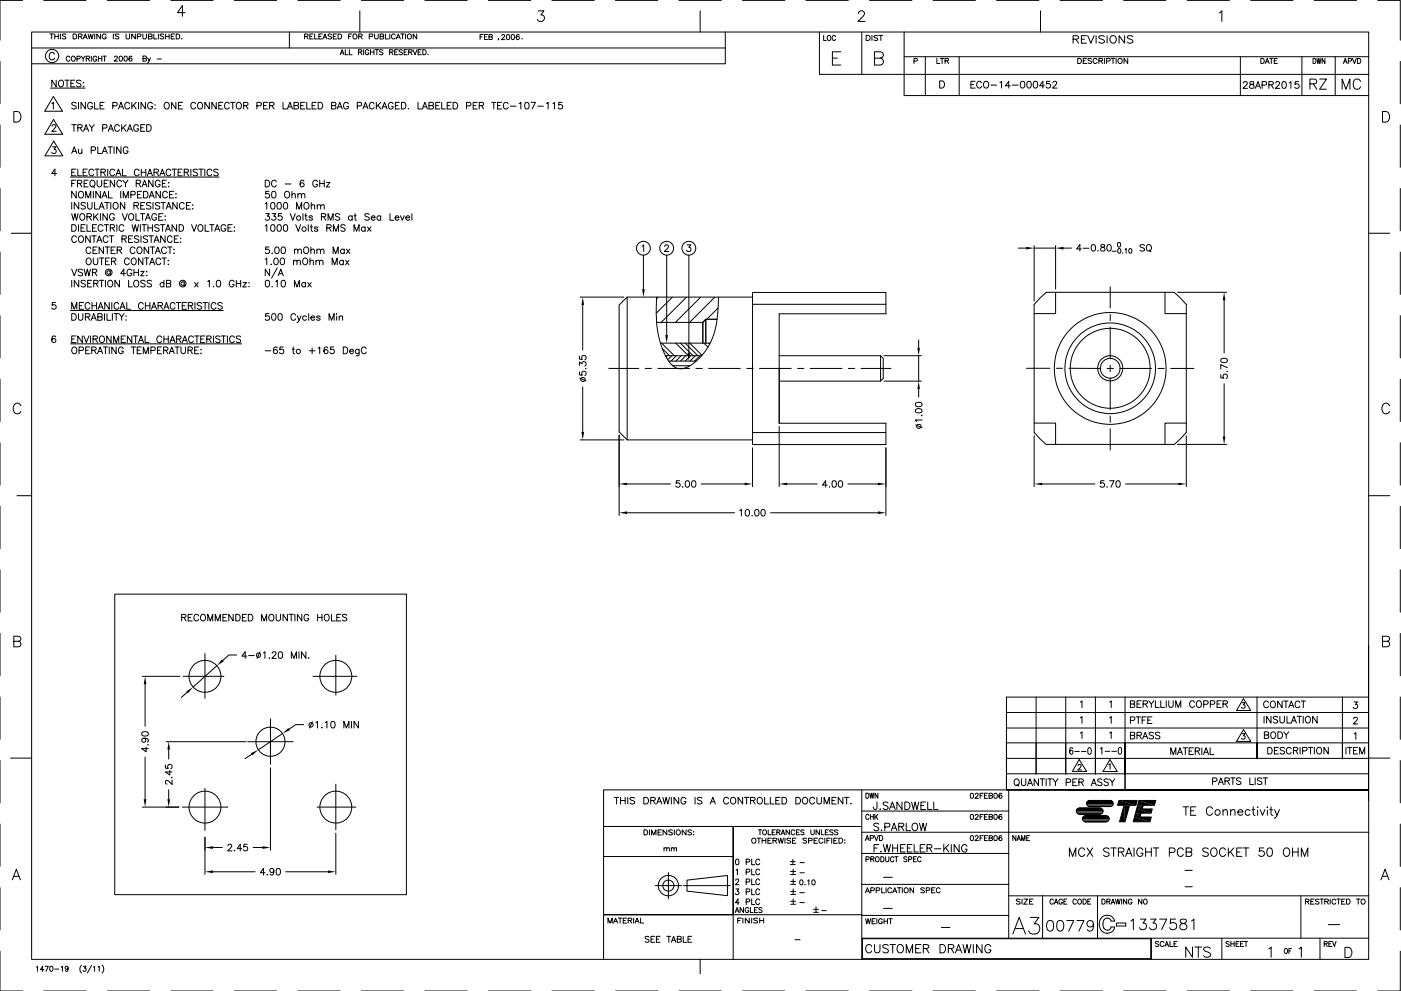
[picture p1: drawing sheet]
<svg xmlns="http://www.w3.org/2000/svg" width="420mm" height="297mm" viewBox="0 0 420 297" stroke-linecap="round" stroke-linejoin="round" font-family="sans-serif">
<g fill="none" stroke="#000" stroke-width=".3">
<path d="M0 18.4v12.7M6.8 .1h-6.8v12M9.5 9.6h401v278h-401zM9.5 14.4h208M13.1 .1h12.7M14.9 10.2h1.1M15.5 10.2v1.5M16.3 16.2a.8 .8 0 0 0-.9-.5 .8 .8 0 0 0-.6 .8v.6a.81 .81 0 0 0 .6 .8 .81 .81 0 0 0 .9-.5M16.4 10.9h1.1M16.4 10.2v1.5M17.5 10.2v1.5M18.1 10.2v1.5"/>
<path d="M19.7 10.4l-.4-.2-.6 .2 .1 .3 .9 .4-.1 .5-.9-.1M21 17.2a.57 .57 0 0 0-.7-.4 .57 .57 0 0 0-.4 .6v.4a.56 .56 0 0 0 .4 .6 .56 .56 0 0 0 .7-.4M21.7 16.9a.7 .7 0 0 1 .9 .7 .7 .7 0 0 1-1.1 .5l-.1-.7zM21.9 10.2h.6a.78 .78 0 0 1 .5 .7 .78 .78 0 0 1-.5 .8h-.6zM23.1 17.6h.8l.1-.6-.9-.2v1.6M23.5 10.9l1-.1 .1-.4-.1-.2h-1v1.5M24.1 10.9l.5 .8M24.3 16.8l.6 .8v.8M24.9 11.7l.7-1.5 .6 1.5M25.2 11.2h.8M25.5 16.8l-.6 .8M25.9 17.6l.9-.1v-.6l-.9-.1v1.6"/>
<path d="M26.4 17.6l.5 .8M26.4 10.2l.4 1.5 .4-1.5 .4 1.5 .3-1.5M27.4 16.8v1.6M28.4 10.2v1.5M29 17.2a.57 .57 0 0 0-.6-.4 .57 .57 0 0 0-.5 .6v.4a.55 .55 0 0 0 .5 .6 .55 .55 0 0 0 .6-.6h-.4M29.5 16.8v1.6M29.5 17.6h1M30.1 10.2v1.5l-1.1-1.5v1.5M30.5 16.8v1.6M30.9 16.8h1M31.4 16.8v1.6M31.8 10.5a.62 .62 0 0 0-.6-.3 .62 .62 0 0 0-.6 .5v.4a.59 .59 0 0 0 .6 .6 .59 .59 0 0 0 .6-.6h-.3"/>
<path d="M32.2 .1h12.7M34 10.2v1.5M34.3 17.2l.3-.4 .5 .2 .1 .3-.9 1h1M35.6 10.4l-.4-.2-.7 .2 .2 .3 .9 .4-.1 .5-1-.1M35.9 16.9a.71 .71 0 0 1 .9 .7 .71 .71 0 0 1-.9 .7l-.2-.6zM37.4 16.9a.74 .74 0 0 1 .9 .5 .74 .74 0 0 1-.5 .9l-.5-.2zM37.8 10.2v1l.5 .5 .5-.2 .1-1.3M39.5 17l-.3-.2a.73 .73 0 0 0-.6 .8 .73 .73 0 0 0 .8 .7 .47 .47 0 0 0 0-.8 .47 .47 0 0 0-.7 .4M40.6 10.2v1.5l-1.1-1.5v1.5M41.2 11l.9-.1 .2-.5-.2-.2h-.9v1.5M42.8 10.2v1l.5 .5 .6-.2v-1.3M42.9 17.6l.9-.1 .1-.5-1-.2v1.5l1-.1v-.5l-.3-.1"/>
<path d="M44.3 17.3l.4 1 .4-1M44.5 10.9l1-.1 .1-.2-.1-.4h-1v1.5l1-.1 .1-.4-.4-.3M44.7 18.3l-.5 .5M46.1 10.2v1.5h1M47.1 17.7h1.3M47.5 10.2v1.5M49.1 10.4l-.4-.2-.7 .2 .2 .3 .8 .4-.1 .5-.9-.1M49.7 10.9h1M49.7 10.2v1.5M50.7 10.2v1.5M51.2 .1h12.7M51.4 10.9h.6"/>
<path d="M52.4 10.2h-1v1.5h1M52.8 10.2h.6a.78 .78 0 0 1 .5 .7 .78 .78 0 0 1-.5 .8h-.6zM54.4 11.6h.2zM55.5 3.8h-2.3l1.5-2.1v3.2M70.3 .1h12.7M86.8 9.6v4.8M89.3 .1h12.7M91.4 10.9l.8-.1 .2-.4-.2-.2h-.8v1.5M91.9 10.9l.5 .8M92.9 10.9h.6M93.9 10.2h-1v1.5h1M94.4 10.2v1.5h.9"/>
<path d="M95.6 10.9h.7M96.6 10.2h-1v1.5h1M96.9 11.7l.6-1.5 .5 1.5M97.1 11.2h.7M99.4 10.4l-.9-.2-.1 .5 .9 .3 .1 .5-.3 .2-.7-.2M99.9 10.9h.6M100.9 10.2h-1v1.5h1M101.4 10.2h.5a.76 .76 0 0 1 .6 .7 .76 .76 0 0 1-.6 .8h-.5zM102 16.4l.6-1.5 .6 1.5M102.2 15.9h.8M103.5 14.9v1.5h.9M104.6 10.9h.6"/>
<path d="M104.8 14.9v1.5h.8M105.5 10.2h-.9v1.5M107.5 15.6h.9l.1-.4-.3-.3h-.7v1.5M107.6 10.9l.9-.1 .1-.5-1-.1v1.5M107.9 3.2v6.4M108 15.6l.5 .8M108.1 10.9l.5 .8M108.4 .1h12.7M109.1 14.9v1.5M110.6 15.3a.54 .54 0 0 0-.6-.4 .54 .54 0 0 0-.4 .6v.4a.53 .53 0 0 0 .5 .5 .53 .53 0 0 0 .5-.5h-.3M110.7 11l1-.1 .1-.6-1.1-.1v1.5M111.1 14.9v1.5"/>
<path d="M111.1 15.6h1M112.1 14.9v1.5M112.4 10.2v1l.4 .5 .4-.1 .2-.4v-1M112.5 14.9h1M113 14.9v1.5M114 10.9l.9-.1v-.6h-.9v1.5l.9-.1 .2-.4-.4-.3M114.9 15.1l-.4-.2-.7 .2 .2 .4 .9 .5-.4 .4-.7-.2M115.6 10.2v1.5h.9M116.8 15.6h.9l.1-.5-1-.2v1.5M116.9 10.2v1.5M117.3 15.6l.6 .8M118.4 15.6h.6"/>
<path d="M118.5 10.5a.6 .6 0 0 0-.6-.3 .6 .6 0 0 0-.5 .5v.4a.6 .6 0 0 0 .5 .6 .6 .6 0 0 0 .6-.4M118.8 11.7l.7-1.5 .6 1.5M119.1 11.2h.7M119.3 14.9h-.9v1.5h.9M120.2 10.2h1M120.7 15.1l-.4-.2-.6 .2 .1 .4 .9 .5-.4 .4-.6-.2M120.7 10.2v1.5M121.2 15.6h.6M121.6 10.2v1.5M122.1 14.9h-.9v1.5h.9M122.6 15.6h.8l.1-.5-.9-.2v1.5M123.1 15.6l.5 .8"/>
<path d="M123.9 14.9l.6 1.5 .6-1.5M125 10.2v1.5l-1.1-1.5v1.5M125.4 15.6h.6M126.3 14.9h-.9v1.5h.9M126.8 14.9h.5a.82 .82 0 0 1 .5 .7 .82 .82 0 0 1-.5 .8h-.5zM127.4 .1h12.7M128.4 16.3h.1M144 11h.6M144.9 10.3h-.9v1.5M145.3 11h.5M146.2 10.3h-.9v1.5h.9M146.5 .1h12.7"/>
<path d="M146.6 11h.9l.2-.4-.4-.3h-.7v1.5h.9l.2-.5-.4-.3M149.5 11.6l-.1 .4M150.5 10.7l.1-.3h.4l.3 .4-.9 1.1h1M152.1 10.4a.77 .77 0 0 1 .8 .6 .77 .77 0 0 1-.5 .9l-.5-.3zM153.5 10.4a.77 .77 0 0 1 .9 .6 .77 .77 0 0 1-.5 .9l-.5-.3zM155.7 10.6l-.1-.2a.77 .77 0 0 0-.9 .6 .77 .77 0 0 0 .5 .9 .49 .49 0 0 0 .6-.5 .49 .49 0 0 0-.5-.5 .49 .49 0 0 0-.5 .5M156.5 11.6h.1zM161.5 3.2h1.6l-.9 1.3a1.01 1.01 0 0 1 1.1 1.1 1.01 1.01 0 0 1-1.4 .8l-.4-.1-.3-.5M165.5 .1h12.7M184.6 .1h12.7M203.6 .1h12.7M210 3.2v6.4"/>
<path d="M217.5 9.6v9.5h-208M222.7 .1h12.7M241.7 .1h12.7M245.7 9.6v12.7h164.8M247 10.6v1.5h.8M248.2 10.8l.2-.1a.69 .69 0 0 1 .8 .7 .69 .69 0 0 1-.8 .7l-.3-.6zM249.6 17.4h1.6M250.6 11a.52 .52 0 0 0-.6-.4 .52 .52 0 0 0-.4 .6 .61 .61 0 0 0 .1 .8 .61 .61 0 0 0 .8-.1l.1-.1M252.1 15.5h-2.5v4h2.5M257.4 4v-.1a1.01 1.01 0 0 1 1.3-.7l.4 .4a1.05 1.05 0 0 1-.3 1.3l-1.5 1.5h2.1M258.4 9.6v12.7M259.8 10.6h.6a.78 .78 0 0 1 .6 .8 .78 .78 0 0 1-.6 .7h-.6z"/>
<path d="M260.8 .1h12.7M261.5 10.6v1.5M262.3 17.4h1.6l.6-.2a.92 .92 0 0 0 0-1.5l-2.2-.2v4h1.6a1.04 1.04 0 0 0 1.1-1 1.04 1.04 0 0 0-1.1-1.1M263.2 10.8l-.4-.2-.7 .2 .2 .4 .8 .3 .1 .4-.4 .2-.7-.2M263.6 10.6h1.1M264.2 10.6v1.5M271.1 17h139.4M271.1 9.6v19h139.4M274.1 18.3l.9-.1 .1-.6-1-.1v1.5M277.5 17v11.6M279.8 .1h12.7M281 17.5v1.5h.9"/>
<path d="M282 17.5h1M282.5 17.5v1.5M283.4 18.2l1-.1v-.5l-1-.1v1.5M284 18.2l.5 .8M287.7 17v11.6M298.9 .1h12.7M312 3.2v6.4M317.9 .1h12.7M321.8 11.8l1.4-.2 .3-.5-.3-.3-1.4-.1v2.2M322.6 11.8l.9 1.1M323.2 17.5h.6a.79 .79 0 0 1 .5 .8 .79 .79 0 0 1-.5 .7h-.6zM324.3 11.8h.9"/>
<path d="M324.9 18.2h.6M325.8 10.7h-1.5v2.2h1.5M325.9 17.5h-1v1.5h1M326.2 10.7l1 2.2 .9-2.2M327.4 17.7l-.4-.2-.7 .2v.3l1.1 .6v.2l-.4 .2-.7-.2M328.7 10.7v2.2M329 17.9a.62 .62 0 0 0-.7-.4 .62 .62 0 0 0-.5 .6 .68 .68 0 0 0 .3 .8 .68 .68 0 0 0 .8-.1l.1-.1M329.6 18.2h.7l.4-.4-.2-.2-.9-.1v1.5M330.1 18.2l.6 .8M331.2 11l-.6-.3-1.1 .3 .3 .5 1.2 .5 .2 .6a1.16 1.16 0 0 1-1.7 0M331.2 17.5v1.5M331.9 18.3l.9-.1 .1-.6-1-.1v1.5"/>
<path d="M332 10.7v2.2M333.1 11a1.03 1.03 0 0 1 1.4 .1 1.03 1.03 0 0 1 0 1.4 1.03 1.03 0 0 1-1.4 .1l-.2-.5zM333.2 17.5h1.1M333.8 17.5v1.5M334.7 17.5v1.5M337 .1h12.7M337.3 10.7v2.2l-1.7-2.2v2.2M338.2 17.5v1.5l-1.1-1.5v1.5M339.8 11l-.6-.3-1.1 .3 .2 .5 1.2 .5 .3 .6a1.16 1.16 0 0 1-1.7 0M356 .1h12.7M365.7 3.9l.7-.7v3.2M372 17v11.6"/>
<path d="M375.1 .1h12.7M378.1 17.5h.5a.81 .81 0 0 1 .6 .8 .81 .81 0 0 1-.6 .7h-.5zM379.4 19l.6-1.5 .6 1.5M379.6 18.5h.8M380.7 17.5h1.1M381.3 17.5v1.5M382.1 18.2h.6M383.1 17.5h-1v1.5h1M390.4 17v11.6M393.8 17.5a.77 .77 0 0 1 .9 .8 .77 .77 0 0 1-.9 .7zM394.1 .1h12.7M394.9 17.5l.3 1.5 .3-1.5 .3 1.5 .4-1.5"/>
<path d="M397.3 17.5v1.5l-.8-1.5v1.5M400.4 17v11.6M402.9 19l.5-1.5 .6 1.5M403.1 18.5h.7M404.4 18.3l.8-.1v-.6l-.8-.1v1.5M405.6 17.5l.6 1.5 .5-1.5M407.1 17.5h.5a.81 .81 0 0 1 .5 .8 .81 .81 0 0 1-.5 .7h-.5zM413.2 .1h6.7v12M419.9 18.4v12.7M0 37.5v12.7M4.1 33.4h1.1a1.69 1.69 0 0 1 1.1 1.6 1.69 1.69 0 0 1-1.1 1.6h-1.1zM15.2 26.4h10.3"/>
<path d="M15.5 31.1l.5-.4v2M15.6 37.8l.4-.4 .6 .1 .2 .2-.1 .4-1.2 1.3h1.3M16 28.9l2.8 4.4h-5.4zM16 35.8l2.8 4.4h-5.3zM16.8 24v2l-1.3-2v2M17.7 24.3a.83 .83 0 0 1 1.1-.1 .83 .83 0 0 1 .3 1.1 .76 .76 0 0 1-.8 .8 .76 .76 0 0 1-.8-.8zM19.4 24h1.3M20.1 24v2M21.3 25h.7M21.5 37.4h1.4M22.2 37.4v2M22.5 24h-1.2v2h1.2"/>
<path d="M22.9 31l-.5-.3-.9 .3 .2 .4 1.2 .7v.3l-.5 .3-.9-.3M23.3 38.3l1.2-.1 .2-.5-.5-.3h-.9v2M23.5 30.7v2M24 38.3l.7 1.1M24.3 24.3l-.5-.3-.9 .3 .3 .5 1.1 .6v.3l-.5 .3-.9-.3M25.1 24.7v.2zM25.1 25.8v.2zM25.1 39.4l.7-2 .8 2M25.3 38.7h1M25.6 30.7v2l-1.3-2v2M26.8 37.4l.7 .9v1.1M27.7 31.1a.74 .74 0 0 0-.8-.4 .74 .74 0 0 0-.6 .7 .83 .83 0 0 0 .2 1.1 .83 .83 0 0 0 1.1-.1l.1-.5h-.5"/>
<path d="M28.3 37.4l-.8 .9M28.4 30.7v2h1.1M30 31.7h.8M30.8 38.4l1.1-.1 .1-.8-1.2-.1v2M31.2 30.7h-1.2v2h1.2M32.5 39.4l.7-2 .8 2M32.8 38.7h.9M33.8 31.7h1.2l.1-.3-.1-.6-1.2-.1v2M35.5 32.7l.8-2 .7 2M35.8 37.8a.74 .74 0 0 0-.8-.4 .74 .74 0 0 0-.6 .7 .83 .83 0 0 0 .2 1.1 .83 .83 0 0 0 1.1-.1l.1-.2M35.8 32h.9M36.5 37.4v2"/>
<path d="M37 38.2l.8 1.2M37.8 37.4l-1.3 1.3M38.2 39.4l.7-2 .8 2M38.5 38.7h.9M38.9 31.1a.74 .74 0 0 0-.9-.4 .74 .74 0 0 0-.6 .7 .84 .84 0 0 0 .3 1.1 .84 .84 0 0 0 1.1-.1l.1-.2M39.5 30.7v2M40 31.5l.9 1.2M40.9 30.7l-1.4 1.3M41.5 37.8a.74 .74 0 0 0-.8-.4 .74 .74 0 0 0-.6 .7 .83 .83 0 0 0 .2 1.1 .83 .83 0 0 0 1.1-.1l.1-.5h-.4M41.5 30.7v2M42.2 38.3h.8M43.4 37.4h-1.2v2h1.2"/>
<path d="M43.6 30.7v2l-1.3-2v2M44 37.4h.7a1.06 1.06 0 0 1 .7 1 1.06 1.06 0 0 1-.7 1h-.7zM45.7 31.1a.74 .74 0 0 0-.8-.4 .74 .74 0 0 0-.6 .7 .84 .84 0 0 0 .2 1.1 .84 .84 0 0 0 1.1-.1l.1-.5h-.4M46.4 32.6h.2zM46.5 31.4v.1zM49.6 30.8a.94 .94 0 0 1 1.2 .9 .94 .94 0 0 1-1.2 .9l-.4-.7 .1-.8zM52.7 30.7v2l-1.3-2v2M53.5 31.7h.8M54.8 30.7h-1.3v2h1.3M58.7 31.1a.74 .74 0 0 0-.9-.4 .74 .74 0 0 0-.6 .7 .84 .84 0 0 0 .3 1.1 .84 .84 0 0 0 1.1-.1l.1-.2M59.6 30.8a.94 .94 0 0 1 1.2 .9 .94 .94 0 0 1-1.2 .9l-.4-.7zM62.8 30.7v2l-1.4-2v2"/>
<path d="M64.9 30.7v2l-1.4-2v2M65.6 31.7h.8M66.8 30.7h-1.2v2h1.2M68.7 31.1a.72 .72 0 0 0-.8-.4 .72 .72 0 0 0-.5 .7 .83 .83 0 0 0 .2 1.1 .83 .83 0 0 0 1.1-.1v-.2M69.1 30.7h1.4M69.8 30.7v2M71.2 30.8a.94 .94 0 0 1 1.2 .9 .94 .94 0 0 1-1.2 .9l-.3-.7 .1-.8zM73.1 31.7l1.1-.2 .2-.2-.2-.5-1.1-.1v2M73.7 31.7l.7 1M77 31.7h1.2l.2-.6-.5-.4h-.9v2M79 31.7h.8M80.3 30.7h-1.3v2h1.3"/>
<path d="M80.9 31.7l1.1-.2 .2-.4-.5-.4h-.8v2M81.5 31.7l.7 1M84.9 30.7v2h1.1M86.2 32.7l.8-2 .7 2M86.5 32h.9M88.2 31.7l1.1-.2 .2-.2v-.4l-1.3-.2v2l1.3-.2v-.7l-.4-.1M90.2 31.7h.7M91.4 30.7h-1.2v2h1.2M92 30.7v2h1.1M93.6 31.7h.8M94.9 30.7h-1.3v2h1.3M95.4 30.7h.7a1.06 1.06 0 0 1 .7 1 1.06 1.06 0 0 1-.7 1h-.7z"/>
<path d="M99.4 31.7l1.2-.2 .2-.2-.2-.5-1.2-.1v2l1.3-.2v-.7l-.4-.1M101.1 32.7l.8-2 .8 2M101.4 32h1M104.5 31.1a.74 .74 0 0 0-.9-.4 .74 .74 0 0 0-.6 .7 .84 .84 0 0 0 .3 1.1 .84 .84 0 0 0 1.1-.1l.1-.5h-.5M107.1 31.7h1.2l.2-.3-.2-.6-1.2-.1v2M108.8 32.7l.8-2 .8 2M109.1 32h1M112.2 31.1a.74 .74 0 0 0-.9-.4 .74 .74 0 0 0-.6 .7 .84 .84 0 0 0 .3 1.1 .84 .84 0 0 0 1.1-.1l.1-.2M112.9 30.7v2M113.3 31.5l.9 1.2M114.2 30.7l-1.3 1.3M114.6 32.7l.7-2 .8 2"/>
<path d="M114.9 32h.9M117.9 31.1a.74 .74 0 0 0-.8-.4 .74 .74 0 0 0-.6 .7 .84 .84 0 0 0 .2 1.1 .84 .84 0 0 0 1.1-.1l.1-.5h-.5M118.6 31.7h.7M119.8 30.7h-1.2v2h1.2M120.4 30.7a1.07 1.07 0 0 1 1.3 .5 1.07 1.07 0 0 1-.4 1.4l-.9 .1zM122.4 32.6h.2zM125.3 30.7v2h1.2M126.7 32.7l.7-2 .8 2M127 32h.9M128.7 31.7l1.1-.2 .2-.2-.1-.4-1.2-.2v2l1.2-.2v-.7l-.4-.1M130.7 31.7h.7M131.9 30.7h-1.2v2h1.2"/>
<path d="M132.5 30.7v2h1.1M134.1 31.7h.8M135.3 30.7h-1.2v2h1.2M135.9 30.7h.7a1.06 1.06 0 0 1 .7 1 1.06 1.06 0 0 1-.7 1h-.7zM139.9 31.7h1.2l.1-.3-.1-.6-1.2-.1v2M141.9 31.7h.8M143.1 30.7h-1.2v2h1.2M143.7 31.7l1.2-.2 .1-.2-.1-.5-1.2-.1v2M144.4 31.7l.6 1M147.4 30.7h1.4M148.1 30.7v2M149.2 31.7h.8"/>
<path d="M150.5 30.7h-1.3v2h1.3M152.4 31.1a.74 .74 0 0 0-.8-.4 .74 .74 0 0 0-.6 .7 .83 .83 0 0 0 .2 1.1 .83 .83 0 0 0 1.1-.1l.1-.2M153 31.8h1.8M155.7 31.1l.5-.4v2M157.6 30.8a.68 .68 0 0 1 1 .3l.1 .4a.85 .85 0 0 1-.8 1.2 1.33 1.33 0 0 1-.3-1.9zM159.3 30.7h1.3l-1 2M161.2 31.8h1.7M163.9 31.1l.5-.4v2M165.8 31.1l.5-.4v2M168.6 30.7h-1l-.1 .8a.7 .7 0 0 1 1.1 0 .7 .7 0 0 1-.1 1 .7 .7 0 0 1-1.1-.2M281.8 24.2h.7a1.15 1.15 0 0 1 .8 1.1 1.15 1.15 0 0 1-.8 1.1h-.7zM291.2 25.3h.8"/>
<path d="M292.4 24.4h-1.2v2h1.2M294.4 24.8a.83 .83 0 0 0-1.1-.3 .83 .83 0 0 0-.4 1.1 .76 .76 0 0 0 .6 .8 .76 .76 0 0 0 .9-.5M295.1 24.7a.95 .95 0 0 1 1.4 .2 .95 .95 0 0 1-.4 1.4 .95 .95 0 0 1-1.1-.4 .95 .95 0 0 1 .1-1.2zM297.2 25.5h1.7M299.9 24.8l.5-.4v2M303 25.7h-1.5l1-1.3v2M303.6 25.5h1.7M306.3 24.5l.3-.1a1.05 1.05 0 0 1 .8 1 1.05 1.05 0 0 1-.8 1 1.3 1.3 0 0 1-.3-1.9zM308.2 24.5a.64 .64 0 0 1 1 .3l.1 .4a.91 .91 0 0 1-.8 1.2 1.33 1.33 0 0 1-.3-1.9zM310.1 24.5a.68 .68 0 0 1 1 .3l.1 .4a.93 .93 0 0 1-.6 1.2h-.2a1.3 1.3 0 0 1-.3-1.9zM313.2 25.7h-1.4l1-1.3v2M314.9 24.4h-1l-.1 .8a.73 .73 0 0 1 1.1 0 .73 .73 0 0 1-.1 1.1 .73 .73 0 0 1-1.1-.3"/>
<path d="M315.8 24.8l.3-.4 .6 .1 .2 .3-.3 .6-.9 1h1.3M372.9 24.9l.2-.4h.6l.4 .5-1.3 1.5h1.3M374.9 24.5v.6l.6 .2a.58 .58 0 0 1 .6 .6 .58 .58 0 0 1-.5 .6l-.7-.1-.2-.3a1.03 1.03 0 0 1 1.2-1v-.6zM376.5 26.5l.8-2 .7 2M376.8 25.8h.9M378.5 25.5l1.2-.1 .2-.3-.2-.6h-1.2v2M380.5 25.4l1.2-.1 .2-.3-.2-.5h-1.2v2M381.2 25.4l.7 1.1M382.6 24.9l.2-.4h.6l.4 .5-1.3 1.5h1.3M384.7 24.5a.64 .64 0 0 1 1 .3l.1 .5a.98 .98 0 0 1-.6 1.2h-.2a1.33 1.33 0 0 1-.3-2zM386.6 24.8l.5-.3v2M389.5 24.5h-1l-.1 .8a.72 .72 0 0 1 1.1 0 .72 .72 0 0 1-.2 1.1 .72 .72 0 0 1-1-.3"/>
<path d="M392.9 25.1l1.7-.1 .3-.4-.1-.6-.6-.3h-1.3v3M393.9 25.1l1 1.6M395.8 23.7h2l-2 3h2M402.5 26.7v-3l1.1 3 1.2-3v3M408 24.4a1.11 1.11 0 0 0-1.3-.7 1.11 1.11 0 0 0-.9 1.1 1.33 1.33 0 0 0 .3 1.5 1.33 1.33 0 0 0 1.5 .3l.4-.6M414.6 33.4h1.1a1.69 1.69 0 0 1 1.1 1.6 1.69 1.69 0 0 1-1.1 1.6h-1.1zM419.9 37.5v12.7M0 56.5v12.7M15.7 44h1.1l-.6 .8a.66 .66 0 0 1 .5 1.1 .66 .66 0 0 1-1.2-.3M16.1 42.3l2.7 4.4h-5.3zM17 52h-1.5l1-1.3v2M21.1 53.1h44.6"/>
<path d="M21.5 46l.8-2 .7 2M21.5 51.6h.8M21.5 55h.8M21.8 45.4h1M22.8 50.7h-1.3v2h1.3M22.8 54h-1.3v2M22.9 57.3v2l-1.4-2v2M23.2 55l1.2-.1 .1-.7-1.3-.2v2M23.3 50.7v2h1.2M23.5 44.7l.1 1.2 .5 .1 .5-.4M23.7 57.6a.95 .95 0 0 1 1.4 .3 .95 .95 0 0 1-.4 1.4 .95 .95 0 0 1-1.2-.4 .95 .95 0 0 1 .2-1.3zM23.9 55l.7 1"/>
<path d="M24.6 44.7v1.3M24.9 51.6h.8M25.2 55h.8M25.7 59.3v-2l.8 2 .7-2v2M26.2 50.7h-1.3v2h1.3M26.5 54h-1.3v2h1.3M27.1 54.3a.75 .75 0 0 1 .9-.3 .75 .75 0 0 1 .5 .8v.5a.76 .76 0 0 1-.8 .8 .76 .76 0 0 1-.7-.8zM27.3 45.1l1.2-.1 .2-.3-.2-.6-1.2-.1v2M27.8 55.7l.6 .5M28 57.3v2M28.1 51.2a.74 .74 0 0 0-.8-.5 .74 .74 0 0 0-.6 .8v.4a.74 .74 0 0 0 .6 .8 .74 .74 0 0 0 .8-.5M28.5 50.7h1.3"/>
<path d="M29.1 54v1.4l.6 .6 .7-.3 .1-1.7M29.1 50.7v2M29.3 44v2h1.2M30.1 57.3v2l-1.4-2v2M30.3 51.6l1.1-.1 .2-.2-.1-.4-1.2-.2v2M30.6 59.3l.7-2 .8 2M30.6 46l.8-2 .8 2M30.9 58.7h.9M30.9 45.4h1M30.9 51.6l.7 1.1M31.2 55h.8M32.3 50.7v2"/>
<path d="M32.4 44h1.3M32.5 54h-1.3v2h1.3M32.6 57.3v2h1.1M33.1 44v2M34.2 44v2M34.4 51.2a.74 .74 0 0 0-.9-.5 .74 .74 0 0 0-.6 .8 .83 .83 0 0 0 .3 1 .83 .83 0 0 0 1.1-.1l.1-.2M34.4 54v2l-1.3-2v2M34.8 52.7l.7-2 .8 2M35.1 52h.9M36.2 57.3v2M36.3 44v2l-1.3-2v2M36.5 54.5a.73 .73 0 0 0-.8-.5 .73 .73 0 0 0-.6 .8v.5a.73 .73 0 0 0 .6 .7 .73 .73 0 0 0 .8-.5"/>
<path d="M36.7 50.7v2h1.2M36.9 54l.7 1v1M37 59.3v-2l.7 2 .8-2v2M38.4 44.5a.74 .74 0 0 0-.9-.5 .74 .74 0 0 0-.5 .8 .83 .83 0 0 0 .2 1 .83 .83 0 0 0 1.1-.1l.1-.5h-.5M38.4 54l-.8 1M39.2 58.4l1.2-.1 .2-.3-.2-.6-1.2-.1v2M40.9 55l1.1-.1 .2-.5-.5-.4h-.8v2M41.2 58.3h.8M41.5 55l.7 1M41.7 51.2a.72 .72 0 0 0-.8-.5 .72 .72 0 0 0-.6 .8v.4a.72 .72 0 0 0 .6 .8 .72 .72 0 0 0 .8-.5M42.4 51.6h1.3M42.4 50.7v2"/>
<path d="M42.5 57.3h-1.3v2h1.3M42.6 56l.7-2 .8 2M42.8 55.4h1M43.1 57.3h.6a1.08 1.08 0 0 1 .7 1 1.08 1.08 0 0 1-.7 1h-.6zM43.7 50.7v2M44.2 52.7l.8-2 .7 2M44.5 52h.9M44.7 59.3l.8-2 .8 2M45 58.7h1M45.9 54v2l-1.3-2v2M46.2 51.6l1.1-.1 .2-.4-.5-.4h-.8v2M46.9 51.6l.6 1.1"/>
<path d="M47.9 52.7l.8-2 .7 2M48 54.5a.74 .74 0 0 0-.8-.5 .74 .74 0 0 0-.6 .8v.5a.72 .72 0 0 0 .7 .7 .72 .72 0 0 0 .7-.7h-.5M48.1 57.3v2l-1.3-2v2M48.2 52h.9M48.7 55h.7M49.9 54h-1.2v2h1.2M50.2 57.8a.74 .74 0 0 0-.8-.5 .74 .74 0 0 0-.6 .8 .83 .83 0 0 0 .2 1.1 .83 .83 0 0 0 1.1-.1l.1-.2M50.5 54.8h.2zM50.5 55.9h.2zM50.8 58.3h.8M51.2 51.2a.72 .72 0 0 0-.8-.5 .72 .72 0 0 0-.6 .8v.4a.72 .72 0 0 0 .6 .8 .72 .72 0 0 0 .8-.5M51.6 50.7h1.4"/>
<path d="M52.1 57.3h-1.3v2h1.3M52.3 50.7v2M52.7 58v.2zM52.7 59.2v.1zM53.4 51.6h.8M54.7 50.7h-1.3v2h1.3M55.2 51.6l1.2-.1 .1-.6-1.3-.2v2M55.9 51.6l.7 1.1M57.2 50.7v2M59.2 51l-.4-.3-.9 .3 .2 .5 1 .4v.7l-.7 .1-.5-.3M59.6 50.7h1.4M60.3 50.7v2"/>
<path d="M61.4 50.7v2M63.5 51.2a.74 .74 0 0 0-.8-.5 .74 .74 0 0 0-.6 .8v.4a.74 .74 0 0 0 .6 .8 .74 .74 0 0 0 .8-.5M65.4 51l-.5-.3-.8 .3 .2 .5 1 .4 .1 .5-.5 .3-.8-.3M79.5 54a1.07 1.07 0 0 1 1.3 .7 1.07 1.07 0 0 1-.6 1.3h-.7zM80.7 57.3h-1l-.1 .9a.7 .7 0 0 1 1.1 0 .7 .7 0 0 1-.1 1 .7 .7 0 0 1-1.1-.2M81.7 57.4a.68 .68 0 0 1 1 .3l.1 .5a.85 .85 0 0 1-.8 1.1 1.33 1.33 0 0 1-.3-1.9zM82.8 54.5a.71 .71 0 0 0-.8-.5 .71 .71 0 0 0-.6 .8v.5a.71 .71 0 0 0 .6 .7 .71 .71 0 0 0 .8-.5M85.5 57.6a.94 .94 0 0 1 1.5 .6 .94 .94 0 0 1-1.1 1.1l-.4-.2-.2-.5zM85.5 55.1h1.7M87.5 58.4l.5-.4 .5 .1 .1 1.2M87.5 57.3v2M89.3 58.4l.5-.4 .5 .1 .1 1.2"/>
<path d="M89.3 58v1.3M90.4 58.4l.4-.4 .5 .1 .1 1.2M91.1 54.3v-.2a.63 .63 0 0 0-1 .3 1.23 1.23 0 0 0 .5 1.6 .63 .63 0 0 0 .6-.5 .63 .63 0 0 0-.5-.7 .63 .63 0 0 0-.7 .6M95.3 54.5a.73 .73 0 0 0-.9-.5 .73 .73 0 0 0-.6 .8v.5a.72 .72 0 0 0 .7 .8 .72 .72 0 0 0 .8-.8h-.6M95.9 55h1.3M95.9 54v2M97.2 54v2M97.9 54.7h1l-1 1.3h1M419.9 56.5v12.7M0 75.6v12.7M3.3 69.9h6.2M21.5 67.3h.7a1.06 1.06 0 0 1 .7 1 1.06 1.06 0 0 1-.7 1h-.7z"/>
<path d="M21.5 64l.5 2 .5-2 .4 2 .5-2M21.5 60.7v2M22.9 71.1a.74 .74 0 0 0-.8-.4 .74 .74 0 0 0-.6 .7 .83 .83 0 0 0 .3 1.1 .83 .83 0 0 0 1.1-.1v-.2M23.5 67.3v2M23.6 60.7v2l-1.3-2v2M23.7 71a.95 .95 0 0 1 1.4 .2 .95 .95 0 0 1-.4 1.4 .96 .96 0 0 1-1.2-.4 .96 .96 0 0 1 .2-1.2zM24.1 64.3a.95 .95 0 0 1 1.4 .3 .95 .95 0 0 1-.4 1.3 .95 .95 0 0 1-1.2-.4 .95 .95 0 0 1 .2-1.2zM24.3 68.3h.8M25.5 67.3h-1.2v2h1.2M25.6 61l-.5-.3-.6 .1-.1 .6 1 .4 .2 .6-.5 .3-.8-.3M26 77.6a.75 .75 0 0 1 .8-.2 .75 .75 0 0 1 .5 .7v.5a.76 .76 0 0 1-.7 .8 .76 .76 0 0 1-.8-.8zM26.1 65l1.1-.1 .2-.3-.1-.4-1.2-.2v2"/>
<path d="M26.1 67.3v2h1.1M26.3 60.7v1.4l.5 .6a.6 .6 0 0 0 .8-.6v-1.4M26.8 65l.6 1M27.1 70.7v2l-1.4-2v2M27.2 74.5a.72 .72 0 0 0-.8-.5 .72 .72 0 0 0-.6 .8v.5a.72 .72 0 0 0 .6 .7 .72 .72 0 0 0 .8-.4M27.5 70.7h1.4M27.7 68.3h.8M27.9 75h.8M28 77.3v1.5l.6 .6 .7-.3v-1.8M28.1 64v2M28.2 70.7v2M28.4 60.7v2h1.1"/>
<path d="M28.6 64.9l.8 1.1M29 67.3h-1.3v2h1.3M29 72.7l.8-2 .8 2M29.1 74h-1.2v2h1.2M29.3 72h1M29.4 64l-1.3 1.3M29.7 62.7l.8-2 .7 2M29.8 77.3h1.4M30 62h.9M30.1 64v2M30.5 77.3v2.1M30.9 67.8a.74 .74 0 0 0-.9-.5 .74 .74 0 0 0-.6 .8 .84 .84 0 0 0 .3 1.1 .84 .84 0 0 0 1.1-.1l.1-.2"/>
<path d="M31 74v2l-1.3-2v2M31.2 67.3h1.4M31.4 60.7h1.4M31.5 74h1.4M31.6 78.3h.8M31.9 67.3v2M32.1 60.7v2M32.2 64v2l-1.3-2v2M32.2 74v2M32.4 71.1a.74 .74 0 0 0-.9-.4 .74 .74 0 0 0-.6 .7 .83 .83 0 0 0 .3 1.1 .83 .83 0 0 0 1.1-.1l.1-.2M32.8 70.7h1.3M32.9 77.3h-1.3v2.1h1.3"/>
<path d="M33.1 68.3l1.1-.1 .2-.3-.2-.5-1.1-.1v2M33.2 60.7v2M33.3 75h.8M33.4 78.3l1.2-.1 .1-.7-1.3-.2v2.1M33.4 70.7v2M33.7 68.3l.7 1M34.1 61a.94 .94 0 0 1 1.4 .5 .94 .94 0 0 1-1 1.2l-.6-.8zM34.1 78.3l.7 1.1M34.3 64.5a.74 .74 0 0 0-.9-.5 .74 .74 0 0 0-.5 .8 .83 .83 0 0 0 .2 1 .83 .83 0 0 0 1.1-.1l.1-.4h-.5M34.6 74h-1.3v2h1.3M35.1 67.3v2M35.1 75l1.2-.1 .2-.5-.5-.4h-.9v2"/>
<path d="M35.8 75l.7 1M36.6 71.6l1.1-.1 .1-.6-1.2-.2v2M36.7 64l.7 2 .8-2M37.1 67.8a.72 .72 0 0 0-.8-.5 .72 .72 0 0 0-.6 .8 .83 .83 0 0 0 .3 1.1 .83 .83 0 0 0 1-.1l.1-.2M37.3 71.6l.6 1.1M37.4 60.7v2l-1.3-2v2M38.6 71.6h.7M38.8 64.3a.83 .83 0 0 1 1.1-.1 .83 .83 0 0 1 .2 1.1 .76 .76 0 0 1-.8 .8 .76 .76 0 0 1-.7-.8zM38.8 77.8a.73 .73 0 0 0-.9-.5 .73 .73 0 0 0-.6 .8v.5a.73 .73 0 0 0 .6 .8 .73 .73 0 0 0 .9-.5M39.5 77.6l.2-.1a.76 .76 0 0 1 1.2 .6v.5a.76 .76 0 0 1-.8 .8 .76 .76 0 0 1-.8-.8zM39.6 67.3l.5 2 .5-2 .5 2 .4-2M39.8 70.7h-1.2v2h1.2"/>
<path d="M40.2 61.6l1.1-.1 .2-.3-.1-.3-1.2-.2v2M40.5 74.5a.74 .74 0 0 0-.9-.5 .74 .74 0 0 0-.6 .8 .83 .83 0 0 0 .3 1.1 .83 .83 0 0 0 1.1-.2l.1-.1M40.8 64v2h1.1M40.9 61.6l.6 1.1M41.2 74.3a.92 .92 0 0 1 1.3 .1 .92 .92 0 0 1-.1 1.3l-.2 .2a.98 .98 0 0 1-1.1-.4 .98 .98 0 0 1 .1-1.2zM41.6 71l-.5-.3-.6 .1-.1 .6 1 .4 .2 .6-.5 .3-.8-.3M42.1 64h1.3M42.1 67.3v2M42.2 61.6h.8M42.3 70.7v2M42.6 67.3h1.3M42.8 64v2"/>
<path d="M42.8 77.3v2.1l-1.3-2.1v2.1M43.2 67.3v2M43.3 77.3h1.4M43.4 60.7h-1.2v2h1.2M43.6 66l.8-2 .7 2M43.9 65.3h1M44 77.3v2.1M44.3 71l-.5-.3-.8 .3 .1 .4 1.1 .5-.1 .7-.7 .1-.4-.3M44.4 68.3h1.3M44.4 67.3v2M44.6 74v2l-1.4-2v2M44.7 70.7h1.3"/>
<path d="M44.9 79.4l.7-2.1 .8 2.1M45 74h1.4M45.1 78.7h1M45.3 61l-.6-.3-.8 .3 .1 .4 1.3 .7v.3l-.6 .3-.8-.3M45.3 70.7v2M45.7 67.3v2M45.7 74v2M45.9 60.7v2M46.2 72.7l.7-2 .8 2M46.5 72h.9M46.6 76l.7-2 .8 2M46.9 75.3h.9"/>
<path d="M46.9 64.5a.74 .74 0 0 0-.8-.5 .74 .74 0 0 0-.6 .8 .83 .83 0 0 0 .3 1 .83 .83 0 0 0 1.1-.1v-.4h-.4M47.6 65h.8M47.7 67.6l-.5-.3-.6 .1-.1 .6 1 .5 .2 .6-.5 .2-.8-.2M47.9 61l-.5-.3-.8 .3 .1 .4 1.2 .7v.3l-.5 .3-.8-.3M48.1 67.3h1.3M48.2 77.8a.71 .71 0 0 0-.8-.5 .71 .71 0 0 0-.6 .8v.5a.71 .71 0 0 0 .6 .8 .71 .71 0 0 0 .8-.5M48.3 60.7h1.3M48.6 77.3h1.3M48.8 67.3v2M48.9 64h-1.3v2h1.3M48.9 60.7v2M49.2 77.3v2.1"/>
<path d="M49.4 65.9h.2zM49.5 64.7v.2zM49.5 70.7v2l-1.3-2v2M49.6 69.3l.8-2 .7 2M49.8 62.7l.8-2 .8 2M49.9 74.5a.74 .74 0 0 0-.8-.5 .74 .74 0 0 0-.6 .8 .83 .83 0 0 0 .2 1.1 .83 .83 0 0 0 1.1-.2l.1-.1M49.9 68.7h.9M50.1 62h1M50.3 74h1.3M50.4 78.1h.2zM50.4 79.2h.2zM51 74v2"/>
<path d="M51.6 71.1a.72 .72 0 0 0-.8-.4 .72 .72 0 0 0-.6 .7v.5a.72 .72 0 0 0 .6 .8 .72 .72 0 0 0 .8-.5M52.2 74.7v.2zM52.2 75.8v.2zM52.3 71.6h.7M53 67.3v2l-1.4-2v2M53.1 60.7v2l-1.3-2v2M53.5 70.7h-1.2v2h1.2M53.7 67.3h.7a1.08 1.08 0 0 1 .7 1 1.08 1.08 0 0 1-.7 1h-.7zM54.1 72.6h.2zM54.2 71.4v.1zM55.2 61.2a.74 .74 0 0 0-.8-.5 .74 .74 0 0 0-.6 .8 .83 .83 0 0 0 .3 1 .83 .83 0 0 0 1.1-.1v-.2M55.9 61.6h.8"/>
<path d="M57.2 60.7h-1.3v2h1.3M57.4 67.3l.8 2 .8-2M57.7 61.5h.2zM57.7 62.6h.2zM59.5 67.6a.95 .95 0 0 1 1.4 .3 .95 .95 0 0 1-.4 1.3 .95 .95 0 0 1-1.2-.4 .95 .95 0 0 1 .2-1.2zM61.5 67.3v2h1.2M62.9 67.3h1.3M63.5 67.3v2M64.4 69.3l.8-2 .7 2M64.7 68.7h.9M67.7 67.8a.74 .74 0 0 0-.8-.5 .74 .74 0 0 0-.6 .8 .83 .83 0 0 0 .2 1.1 .83 .83 0 0 0 1.1-.1l.1-.5h-.5M68.4 68.3h.7"/>
<path d="M69.6 67.3h-1.2v2h1.2M70.2 68.1h.2zM70.2 69.2h.2zM79.5 61.1l.5-.4v2M79.5 67.7l.5-.4v2M79.5 77.7l.5-.4v2.1M79.7 64h1.1l-.6 .8a.66 .66 0 0 1 .6 .6 .66 .66 0 0 1-.5 .7 .66 .66 0 0 1-.8-.5M80.7 74h-1l-.1 .9a.7 .7 0 0 1 1.1-.1 .7 .7 0 0 1-.1 1.1 .7 .7 0 0 1-1.1-.3M81.2 79.2h.2zM81.4 60.8a.64 .64 0 0 1 1 .3l.1 .4a.85 .85 0 0 1-.8 1.2 1.28 1.28 0 0 1-.3-1.9zM81.4 67.4a.64 .64 0 0 1 1 .3l.1 .5a.85 .85 0 0 1-.8 1.1 1.28 1.28 0 0 1-.3-1.9zM81.6 75.8v.2z"/>
<path d="M81.6 64h1.1l-.6 .8a.66 .66 0 0 1 .6 .6 .66 .66 0 0 1-.5 .7 .66 .66 0 0 1-.8-.5M82.4 77.5a.64 .64 0 0 1 1 .2v1.3a.62 .62 0 0 1-.6 .4 .62 .62 0 0 1-.6-.4l-.1-.8zM82.7 74.1a.64 .64 0 0 1 .9 .3l.1 .5a.9 .9 0 0 1-.7 1.1 1.25 1.25 0 0 1-.3-1.9zM83.4 60.8a.64 .64 0 0 1 .9 .3l.1 .4a.85 .85 0 0 1-.8 1.2 1.28 1.28 0 0 1-.2-1.9zM83.4 67.4a.64 .64 0 0 1 .9 .3l.1 .5a.85 .85 0 0 1-.8 1.1 1.28 1.28 0 0 1-.2-1.9zM84.3 77.5a.64 .64 0 0 1 1 .2v1.3a.62 .62 0 0 1-.6 .4 .62 .62 0 0 1-.6-.4l-.1-.8zM84.5 64h-1l-.1 .9a.7 .7 0 0 1 1.1 0 .7 .7 0 0 1-.1 1 .7 .7 0 0 1-1-.3M84.6 74.1a.64 .64 0 0 1 .9 .3l.1 .5a.9 .9 0 0 1-.7 1.1 1.25 1.25 0 0 1-.3-1.9zM85.3 60.8a.64 .64 0 0 1 .9 .3l.1 .4a.85 .85 0 0 1-.8 1.2 1.28 1.28 0 0 1-.2-1.9zM85.3 67.4a.64 .64 0 0 1 .9 .3l.1 .5a.85 .85 0 0 1-.8 1.1 1.28 1.28 0 0 1-.2-1.9zM87 64l.8 2 .8-2M88 78.4l.5-.4 .4 .1 .2 1.3"/>
<path d="M88 78v1.4M88.3 75l.5-.3 .4 .1 .1 1.2M88.3 74.7v1.3M88.7 67.3l.8 2 .7-2M88.9 62.7v-2l.8 2 .8-2v2M89.1 78.4l.4-.4 .5 .1 .1 1.3M89.3 75l.5-.3 .5 .1 .1 1.2M90.8 64v2M90.9 77.6a.75 .75 0 0 1 .9-.2 .75 .75 0 0 1 .5 .7v.5a.76 .76 0 0 1-.8 .8 .76 .76 0 0 1-.7-.8zM91.2 74.3a.92 .92 0 0 1 1.3 .1 .92 .92 0 0 1-.1 1.3l-.2 .2a.98 .98 0 0 1-1.2-.4 .98 .98 0 0 1 .2-1.2zM91.3 61a.94 .94 0 0 1 1.5 .5 .94 .94 0 0 1-1.1 1.2l-.6-.8zM91.4 64.7h.7"/>
<path d="M91.7 64v1.6l.5 .4M92.5 67.3v2M93 78.4l.4-.4 .5 .1 .1 1.3M93 77.3v2.1M93 68h.7M93.2 75l.5-.3 .5 .1 .1 1.2M93.2 74v2M93.3 61.8l.5-.4 .5 .1 .1 1.2M93.3 67.3v1.6l.1 .3 .4 .1M93.3 60.7v2M93.7 65a.6 .6 0 0 0-1 0l.1 .2 .8 .2 .1 .3a.6 .6 0 0 1-1 0M94.7 78.4l.6-.4 .4 .1 .1 1.3"/>
<path d="M94.7 78v1.4M95 75l.5-.3 .5 .1 .1 1.2M95 74.7v1.3M95.1 61.8l.5-.4 .5 .1 .1 1.2M95.1 61.4v1.3M95.3 68.3l-.3-.3-.6 .1v.4l.9 .3v.3l-.3 .2-.7-.2M95.8 78.4l.5-.4 .5 .1 .1 1.3M96.1 75l.5-.3 .4 .1 .2 1.2M96.2 61.8l.4-.4 .6 .1v1.2M96.4 65l1.1-.1 .1-.7-1.2-.2v2M97 65l.7 1M98 68.3l1.1-.1 .2-.3-.2-.5-1.1-.1v2"/>
<path d="M98.4 66v-2l.7 2 .8-2v2M98.7 68.3l.6 1M99.6 79.4v-2.1l.8 2.1 .7-2.1v2.1M99.9 76v-2l.8 2 .7-2v2M100 69.3v-2l.8 2 .7-2v2M101.9 64.3l-.5-.3-.8 .3 .2 .5 1 .5 .1 .4a.84 .84 0 0 1-1.3 0M103 78.3a.64 .64 0 0 0-1-.1 .64 .64 0 0 0 0 1 .64 .64 0 0 0 1-.1M103 78v1.4M103.3 75a.64 .64 0 0 0-1-.1 .64 .64 0 0 0 0 .9 .64 .64 0 0 0 1-.1M103.3 74.7v1.3M103.5 67.6l-.5-.3-.6 .1-.1 .6 1 .5 .2 .6-.5 .2-.8-.2M103.6 78l1 1.4"/>
<path d="M103.9 74.7l1 1.3M104.6 78l-1 1.4M104.9 74.7l-1 1.3M105.6 65a.64 .64 0 0 0-.9-.1 .64 .64 0 0 0 0 .9 .64 .64 0 0 0 .9-.1M105.6 64.7v1.3M106.2 69.3v-2l.7 2 .8-2v2M106.2 64.7h.6M106.5 64v1.6l.4 .4M109.5 68.3a.64 .64 0 0 0-.9-.1 .64 .64 0 0 0 0 1 .64 .64 0 0 0 .9-.1M109.5 68v1.3M110.2 68l1.1 1.3M110.7 64.3l-.4-.3-.9 .3 .2 .5 1.1 .5v.4a.84 .84 0 0 1-1.3 0"/>
<path d="M111.3 68l-1.1 1.3M111.3 65.3h1.2a.64 .64 0 0 0-.7-.5 .64 .64 0 0 0-.6 .6 .64 .64 0 0 0 .6 .6l.7-.3M114.2 65a.64 .64 0 0 0-1-.1 .64 .64 0 0 0 0 .9 .64 .64 0 0 0 1-.1M114.2 64.7v1.3M117 64v2h1.1M118.5 65.3h1.1a.64 .64 0 0 0-.7-.6 .64 .64 0 0 0-.5 .7 .64 .64 0 0 0 .6 .6l.6-.3M120.1 64.7l.6 1.3 .5-1.3M121.7 65.3h1.2a.64 .64 0 0 0-.7-.5 .64 .64 0 0 0-.6 .6 .64 .64 0 0 0 .6 .6l.7-.3M123.5 64v2M192.6 73.8l.4-.4v2M193 76.5v10.1M199.3 73.9l.4-.5h.4l.4 .4-.3 .7-.9 .9h1.3"/>
<path d="M199.9 76.5v23.9M206.1 73.4h1l-.5 .8a.66 .66 0 0 1 .5 1 .66 .66 0 0 1-1.2-.2M206.6 76.5v29.4M305.4 74.4h2.4M310.1 73.6v16.6M310.1 74.4h6.5M316.6 73.6v13M318.9 74.4h2.4M324.3 74.6h-1.4l1-1.3v2M324.9 74.4h1.7M327.5 73.4a.64 .64 0 0 1 1 .3v1.2l-.7 .4-.5-.4-.1-.5zM329.3 75.1v.2z"/>
<path d="M330.2 73.4v.5l.6 .3a.55 .55 0 0 1 .6 .5 .55 .55 0 0 1-.5 .6l-.7-.1-.1-.3a1.03 1.03 0 0 1 1.1-1v-.5zM332.2 73.4a.64 .64 0 0 1 1 .3v1.2l-.5 .4-.5-.1-.3-.8zM333.5 75.3h1.2M335.3 72.7a.65 .65 0 0 1 .8 .6 .65 .65 0 0 1-.8 .7l-.1-.5zM335.4 74.6a.64 .64 0 0 1 .7 .6 .64 .64 0 0 1-.7 .6l-.2-.5zM336.7 75.8h.1M337.4 74.8l.3-.3v1.4M338.7 74.6a.64 .64 0 0 1 .7 .6 .64 .64 0 0 1-.7 .6l-.2-.5zM343.2 73.6l-.5-.3-.8 .3 .2 .4 1.1 .7v.3l-.5 .3-.8-.3M344 73.6l.3-.3a.92 .92 0 0 1 1 1.1 .92 .92 0 0 1-1.3 .6l-.2-.5zM344.6 74.9l.6 .6M410.5 69.9h6.3"/>
<path d="M419.9 75.6v12.7M0 94.6v12.7M16.7 90.7h-1l-.1 .9a.7 .7 0 0 1 1.1-.1 .7 .7 0 0 1-.1 1.1 .7 .7 0 0 1-1.1-.3M21.1 93.1h45.9M21.5 94h.7a1.06 1.06 0 0 1 .7 1 1.06 1.06 0 0 1-.7 1h-.7zM21.5 80.7l.8 2 .7-2M21.5 92.7v-2l.8 2 .7-2v2M21.5 84v2M23.5 94v1.4a.66 .66 0 0 0 .7 .6 .66 .66 0 0 0 .6-.6v-1.4M23.6 84v2l-1.3-2v2M23.8 91.6h.8M24.8 81l-.5-.3-.9 .3 .2 .4 1.2 .7v.3l-.5 .3-.9-.3"/>
<path d="M25.1 90.7h-1.3v2h1.3M25.2 80.7l.5 2 .5-2 .5 2 .4-2M25.6 84.3l-.5-.3-.6 .1-.1 .6 1 .5 .2 .5-.5 .3-.8-.3M25.6 95l1.2-.1 .2-.5-.5-.4h-.9v2M26.3 84.9h.8M26.3 95l.7 1M27 91.2a.73 .73 0 0 0-.9-.5 .73 .73 0 0 0-.6 .7v.5a.73 .73 0 0 0 .6 .8 .73 .73 0 0 0 .9-.5M27.3 96l.8-2 .8 2M27.5 84h-1.2v2h1.2M27.6 91.6h1.4M27.6 90.7v2M27.6 95.4h1"/>
<path d="M27.7 81.6l1.2-.1 .1-.2-.1-.5-1.2-.1v2M28.1 84.9h1.2v-.7l-1.2-.2v2M28.4 81.6l.6 1.1M28.7 84.9l.7 1.1M29 90.7v2M29.3 95l1.2-.1 .1-.3-.1-.5-1.2-.1v2l1.3-.2v-.6l-.4-.2M29.4 92.7l.8-2 .7 2M29.7 92h.9M29.8 84h1.4M30.5 84v2M31.3 94v2M31.6 84v2"/>
<path d="M32.1 94v2h1.1M32.5 84.3a.95 .95 0 0 1 1.3 .3 .95 .95 0 0 1-.4 1.3 .96 .96 0 0 1-1.1-.4 .96 .96 0 0 1 .2-1.2zM32.8 90.7v2l-1.4-2v2M33.1 81.4a.52 .52 0 0 0-.8-.1 .52 .52 0 0 0 0 .8 .52 .52 0 0 0 .8-.2M33.1 81.1v1a.68 .68 0 0 0 .6-.7 .68 .68 0 0 0-.6-.6 1.01 1.01 0 0 0-1.5 1 1.01 1.01 0 0 0 1.7 .6M33.5 90.7v2M33.7 94v2M34.2 94h1.3M34.8 94v2M35.6 91.2a.71 .71 0 0 0-.8-.5 .71 .71 0 0 0-.6 .7v.5a.71 .71 0 0 0 .6 .8 .71 .71 0 0 0 .8-.5M35.7 94l.8 1v1M35.8 84v2l-1.3-2v2"/>
<path d="M36 92.7l.7-2 .8 2M36.3 92h1M37.3 94l-.8 1M37.6 82h-1.4l.9-1.3v2M37.7 94.8h.2zM37.7 95.9h.2zM38 90.7v2h1.2M38.6 84v2h1.1M39.5 81.1a.74 .74 0 0 0-.8-.4 .74 .74 0 0 0-.6 .7 .83 .83 0 0 0 .2 1.1 .83 .83 0 0 0 1.1-.1l.1-.5h-.5M40.2 80.7v2M40.2 81.6h1.3M40.5 84.1a.94 .94 0 0 1 1.1 .9 .94 .94 0 0 1-1.1 .9l-.4-.7 .1-.7z"/>
<path d="M41.5 80.7v2M42.2 81.4h1l-1 1.3h1M43 91.2a.73 .73 0 0 0-.9-.5 .73 .73 0 0 0-.6 .7v.5a.73 .73 0 0 0 .6 .8 .73 .73 0 0 0 .9-.5M43.5 84.3l-.4-.3-.7 .1-.1 .6 1 .5 .2 .5-.4 .3-.9-.3M43.6 91.6h1.4M43.6 90.7v2M43.9 81.4h.2zM43.9 82.6h.2zM45 90.7v2M45.4 84.3l-.4-.3-.7 .1-.1 .6 1.1 .5 .1 .5-.4 .3-.9-.3M45.4 92.7l.8-2 .7 2M45.7 92h1"/>
<path d="M47.4 91.6h1.2l.2-.3-.1-.4-1.3-.2v2M48.1 91.6l.7 1.1M49.1 84.9a.64 .64 0 0 0-.9 0 .64 .64 0 0 0 0 .9 .64 .64 0 0 0 .9-.1M49.1 92.7l.8-2 .8 2M49.1 84v2M49.4 92h1M49.9 84.9h1.2v-.7l-1.2-.2v2l1.2-.2 .1-.5-.4-.4M52.5 91.2a.73 .73 0 0 0-.8-.5 .73 .73 0 0 0-.6 .7v.5a.73 .73 0 0 0 .6 .8 .73 .73 0 0 0 .8-.5M52.9 90.7h1.3M53.5 90.7v2M54.7 91.6h.7M55.2 84.8a.52 .52 0 0 0-.6-.2 .52 .52 0 0 0-.3 .6 .52 .52 0 0 0 .6 .3l.3-.3"/>
<path d="M55.2 84.5l.1 1a.9 .9 0 0 0 .1-1.4 .9 .9 0 0 0-1.4 .3 1.01 1.01 0 0 0 .1 1.4 1.01 1.01 0 0 0 1.4-.1M55.9 90.7h-1.2v2h1.2M56.5 91.6h1.1l.2-.6-.5-.3h-.8v2M57.2 91.6l.6 1.1M58.4 84.7l1 1.3M58.5 90.7v2M59.4 84.7l-1 1.3M60.5 91l-.2-.2a.71 .71 0 0 0-1.2 .4l1.2 .6 .2 .3-.2 .5a.85 .85 0 0 1-1.2-.2M60.9 90.7h1.3M61.5 90.7v2M62.3 84.4l.5-.4v2M62.7 90.7v2"/>
<path d="M64 85.9h.2zM64.8 91.2a.74 .74 0 0 0-.9-.5 .74 .74 0 0 0-.6 .7v.5a.74 .74 0 0 0 .6 .8 .74 .74 0 0 0 .9-.5M65.2 84.1a.64 .64 0 0 1 .9 .3l.1 .5a.9 .9 0 0 1-.8 1.1 1.25 1.25 0 0 1-.2-1.9zM66.7 91a.76 .76 0 0 0-.8-.4 .76 .76 0 0 0-.6 .6l1.2 .6 .2 .6a.87 .87 0 0 1-1.4 0M70.2 84.5a.74 .74 0 0 0-.9-.5 .74 .74 0 0 0-.6 .8 .83 .83 0 0 0 .3 1.1 .83 .83 0 0 0 1.1-.2l.1-.5h-.5M70.9 84.9h1.3M70.9 84v2M72.2 84v2M72.9 84.7h1l-1 1.3h1M74.6 85.9h.2zM74.7 84.7v.2zM79.8 84.1a.68 .68 0 0 1 1 .3l.1 .5a.85 .85 0 0 1-.8 1.1 1.33 1.33 0 0 1-.3-1.9z"/>
<path d="M80.7 94h-1l-.1 .9a.7 .7 0 0 1 1.1-.1 .7 .7 0 0 1-.1 1.1 .7 .7 0 0 1-1.1-.3M80.9 80.7v2l-1.4-2v2M81.5 85.9h.2zM81.7 94.1a.68 .68 0 0 1 1 .3l.1 .5a.85 .85 0 0 1-.8 1.1 1.33 1.33 0 0 1-.3-1.9zM82.7 84.4l.4-.4v2M83.1 80.3l-1.7 3M83.4 82.7l.8-2 .8 2M83.6 94.1a.68 .68 0 0 1 1 .3l.1 .5a.85 .85 0 0 1-.8 1.1 1.33 1.33 0 0 1-.3-1.9zM83.7 82h1M84.6 84.1a.64 .64 0 0 1 .9 .3l.1 .5a.9 .9 0 0 1-.7 1.1 1.25 1.25 0 0 1-.3-1.9zM88.3 86v-2l.8 2 .7-2v2M88.7 94.5a.74 .74 0 0 0-.9-.5 .74 .74 0 0 0-.6 .8 .83 .83 0 0 0 .3 1 .83 .83 0 0 0 1.1-.1l.1-.2"/>
<path d="M89.2 94.7l.5 1.3 .6-1.3M89.7 96l-.6 .7M91.6 84.9a.64 .64 0 0 0-.9 0 .64 .64 0 0 0 0 .9 .64 .64 0 0 0 .9-.1M91.6 84.7v1.3M91.9 95a.64 .64 0 0 0-.9-.1 .64 .64 0 0 0 0 .9 .64 .64 0 0 0 .9-.1M92.3 84.7l1 1.3M92.6 94v2M93.2 95.2h1.2a.63 .63 0 0 0-1.1-.4 .63 .63 0 0 0 .2 1.1l.5 .1 .4-.3M93.3 84.7l-1 1.3M96 95l-.4-.3-.6 .1v.4l.9 .2 .1 .3-.4 .3-.6-.3M98.7 96v-2l.7 2 .8-2v2M100.8 94.1h.2z"/>
<path d="M101 94.8v1.2M101.7 95.1l.5-.4 .5 .1v1.2M101.7 94.7v1.3M174 89.1h13.1M174.8 91.4v13.5M188.1 89.1l-2.4 2.3v38l2.4 2.5M188.1 89.1h37.6M188.1 89.1v42.8M196.9 89.1l-.1 5.2a23.4 23.4 0 0 0 4.7 15 4.3 4.3 0 0 0 6-.1 19.5 19.5 0 0 0 7.8-15.5l.2-4.6M196.9 96.6h13.9M197.4 89.1l-.5 .5M201.6 89.1l-4.8 4.8"/>
<path d="M205.9 89.1l-7.6 7.5M210.1 89.1l-7.5 7.5M210.8 96.6l.9-.9v7.2M210.8 96.6v6.3M211.7 95.7h3.4M214.3 89.1l-7.5 7.5M215.3 92.3l-3.3 3.4M225.7 87.7h40v6.4h-32v32.8h32v6.4h-40zM225.7 91.2h40M311.9 89.4l1.9-1.8h38.3l1.9 1.8 1.8 1.8v38.4l-1.8 1.9-1.9 1.8h-38.3l-1.9-1.8-1.8-1.9v-38.3zM316.6 87.6v6.4h-6.5M333 86v6.3"/>
<path d="M333 94.2v1.9M333 98v9.6M349.4 87.6v6.4h6.4M353.1 87.6h14.8M367.1 90v15.8M419.9 94.6v12.7M0 113.7v12.7M16.7 101l-.1-.2a.68 .68 0 0 0-1 .3v1.3a.62 .62 0 0 0 1 .1 .62 .62 0 0 0-.2-1 .62 .62 0 0 0-.9 .5M21.1 103.1h51.4M21.5 101.6h.8M21.9 104.1a.76 .76 0 0 1 1.1 .7v.5a.76 .76 0 0 1-.7 .8 .76 .76 0 0 1-.8-.8v-.5zM22.8 100.7h-1.3v2h1.3"/>
<path d="M23.7 105.1l1.1-.1 .3-.6-.5-.4h-.9v2M24.7 100.7v2l-1.4-2v2M25.1 100.7l.8 2 .8-2M25.7 105h.8M27 104h-1.3v2h1.3M27.1 100.7v2M27.5 105l1.2-.1 .2-.5-.5-.4h-.9v2M27.9 101.6l1.1-.1 .3-.4-.6-.4h-.8v2M28.2 105l.7 1M28.6 101.6l.7 1.1M29.3 106l.7-2 .8 2M29.5 105.4h1"/>
<path d="M30 101a.83 .83 0 0 1 1.1-.1 .83 .83 0 0 1 .2 1 .76 .76 0 0 1-.7 .8 .76 .76 0 0 1-.8-.8zM30.9 104h1.4M31.6 104v2M32.8 104v2M33.3 100.7v2l-1.3-2v2M34.1 102.7v-2l.7 2 .8-2v2M34.8 104v2l-1.3-2v2M36.4 101.6h.7M37 104.5a.74 .74 0 0 0-.9-.5 .74 .74 0 0 0-.6 .8v.5a.72 .72 0 0 0 .7 .7 .72 .72 0 0 0 .8-.7h-.5M37.6 100.7h-1.2v2h1.2M39.3 104h1.4M39.5 100.7v2l-1.3-2v2"/>
<path d="M40 100.7h1.3M40 104v2M40.7 100.7v2M41.1 105h.8M41.5 102.7l.8-2 .8 2M41.8 102h1M42.4 104h-1.3v2h1.3M43 106v-2l.7 2 .8-2v2M43.5 100.7v2h1.2M45.3 105.1l1.1-.1 .1-.8-1.2-.2v2M47.2 105h.8M48.5 101.2a.74 .74 0 0 0-.9-.5 .74 .74 0 0 0-.6 .8 .83 .83 0 0 0 .3 1 .83 .83 0 0 0 1.1-.1l.1-.2"/>
<path d="M48.5 104h-1.3v2h1.3M49.1 105l1.1-.1 .1-.7-1.2-.2v2M49.1 100.7v2M49.1 101.6h1.4M49.7 105l.7 1M50.5 100.7v2M50.8 106l.7-2 .8 2M51 102.7l.7-2 .8 2M51.1 105.4h.9M51.2 102h1M52.5 104h1.3M53 101.6l1.1-.1 .1-.6-1.2-.2v2"/>
<path d="M53.1 104v2M53.6 101.6l.7 1.1M54.3 104v1.4l.6 .6 .6-.3 .1-1.7M54.7 102.7l.7-2 .8 2M54.9 102h1M56.4 105l1.1-.1 .1-.7-1.2-.2v2M57.1 105l.6 1M58 101.2a.74 .74 0 0 0-.8-.5 .74 .74 0 0 0-.6 .8 .83 .83 0 0 0 .2 1 .83 .83 0 0 0 1.1-.1l.1-.2M58.4 100.7h1.3M58.4 105h.7M59.1 100.7v2M59.6 104h-1.2v2h1.2"/>
<path d="M60.2 104.8h.2zM60.2 105.9h.2zM60.2 101.6h.8M61.4 100.7h-1.2v2h1.2M62 101.6l1.2-.1v-.6l-1.2-.2v2M62.7 101.6l.6 1.1M64 100.7v2M66 101l-.5-.3-.8 .3 .2 .5 1 .4-.1 .7-.6 .1-.5-.3M66.4 100.7h1.3M67.1 100.7v2M68.2 100.7v2M70.3 101.2a.72 .72 0 0 0-.9-.5 .72 .72 0 0 0-.5 .8v.4a.72 .72 0 0 0 .5 .8 .72 .72 0 0 0 .9-.5"/>
<path d="M72.2 101l-.5-.3-.8 .3 .1 .5 1.1 .4-.1 .7-.7 .1-.4-.3M79.5 105.1h1.7M83.1 104.3v-.2a.64 .64 0 0 0-1 .3 1.2 1.2 0 0 0 .5 1.6 .63 .63 0 0 0 .6-.6 .63 .63 0 0 0-.5-.6 .63 .63 0 0 0-.7 .6M85 104h-1l-.1 .9a.7 .7 0 0 1 1.1 0 .7 .7 0 0 1-.2 1 .7 .7 0 0 1-1-.3M87.6 104.7h.7M87.9 104v1.6l.5 .4M92.8 105.1h1.7M93.6 104.3v1.7M95.4 104.4l.5-.4v2M98.3 104.3l-.1-.2a.59 .59 0 0 0-1 .3v1.3a.62 .62 0 0 0 1 .1 .62 .62 0 0 0-.2-.9 .62 .62 0 0 0-.8 .5M100.1 104h-1v.9a.71 .71 0 0 1 1 0 .71 .71 0 0 1-.1 1.1 .71 .71 0 0 1-1.1-.4M103 104h.6a1.11 1.11 0 0 1 .7 1 1.11 1.11 0 0 1-.7 1h-.6z"/>
<path d="M104.9 105.3h1.1a.65 .65 0 0 0-.7-.6 .65 .65 0 0 0-.6 .7 .65 .65 0 0 0 .6 .6l.7-.3M107.7 104.7l-.1 1.8-.8 .1M107.7 105a.64 .64 0 0 0-.9-.1 .64 .64 0 0 0 0 .9 .64 .64 0 0 0 .9-.1M109.8 104.5a.74 .74 0 0 0-.8-.5 .74 .74 0 0 0-.6 .8v.5a.74 .74 0 0 0 .6 .7 .74 .74 0 0 0 .8-.5M173.8 111.4v1l.8 .1a.7 .7 0 0 1 0-1.1 .7 .7 0 0 1 1 .1 .7 .7 0 0 1-.2 1.1M173.8 109.5v-1l.7 .6a.66 .66 0 0 1 .6-.7 .66 .66 0 0 1 .7 .6 .66 .66 0 0 1-.4 .7M173.8 106.7v.9l.8 .2a.7 .7 0 0 1 0-1.1 .7 .7 0 0 1 1 .1 .7 .7 0 0 1-.2 1.1M173.9 113.3l1.9 .9M174.8 115.9v13.6M175.6 110.5h.2zM182.6 110.4h9M193.5 110.4h1.9"/>
<path d="M197.3 110.4h9.5M198.1 102.9h14.9M198.4 102.9l3.8 3.7M198.6 104.5l2.2 2.1M199.6 106.6h10.8M200 106.6l-.3 .3M200.5 108.2h8.3M201.5 106.6l-1.2 1.2M201.8 109.6h5.1M202.6 102.9l3.9 3.7M202.9 106.6l-1.6 1.6M204 102.9l3.9 3.7"/>
<path d="M204.3 106.6l-1.6 1.6M205.5 102.9l3.8 3.7M205.7 106.6l-1.6 1.6M206.9 102.9l3.6 3.6M207.1 106.6l-1.6 1.6M208.5 106.6l-1.6 1.6M208.7 110.4h1.9M209.9 106.6l-1.6 1.6M211.1 102.9l1.2 1.1M212.5 110.4h9.5M212.6 102.9l.3 .2M223.9 110.4h1.9"/>
<path d="M227.8 110.4h9.5M233.7 106.6h30.4M239.2 110.4h1.9M243 110.4h9.5M254.4 110.4h1.9M258.2 110.4h9M264.1 106.6l.8 .8v6l-.8 .8h-30.4M264.1 106.6v7.6M265.1 106.6h11.2M265.1 114.2h11.2M275.5 101.9v2.4M275.5 106.6v7.6"/>
<path d="M275.5 116.6v2.4M307.8 110.4h7.1M316.8 110.4h1.9M320.6 110.4h9.5M332 110.4h1.9M333 109.5v1.9M333 113.3v9.5M335.8 110.4h9.6M347.3 110.4h1.9M351.1 110.4h7M366.1 112.3v.9l.8 .2a.7 .7 0 0 1 0-1.1 .7 .7 0 0 1 1.1 .1 .7 .7 0 0 1-.3 1M366.2 107.7l.7-.3a.85 .85 0 0 1 1.2 .7 1.09 1.09 0 0 1-1.1 .6 1.09 1.09 0 0 1-.9-.7z"/>
<path d="M367.1 115v15.8M368 111.3v.1zM368.1 110.2l-2-.9v1.3M419.9 113.7v12.7M0 132.7v12.7M6.3 121.6a1.18 1.18 0 0 0-1.4-.8 1.18 1.18 0 0 0-.9 1.3 1.39 1.39 0 0 0 .3 1.5 1.39 1.39 0 0 0 1.5 .3l.5-.6M174 131.9h13.1M185.7 130.4v24.1M188.1 131.9h37.6M225.7 134.2v11.7M225.7 129.7h40M233.7 127.8v18.1"/>
<path d="M265.7 134.2v20.3M274.6 122.8l.8-.3a.9 .9 0 0 1 1.1 .7 1.17 1.17 0 0 1-2 0zM274.6 120.8l.8-.2a.91 .91 0 0 1 1.1 .5 1.03 1.03 0 0 1-1 .8 1.03 1.03 0 0 1-1-.8zM274.6 127.4l1.9 .8M276.4 124.4v.3zM276.5 125.9h-2l.4 .5M310.1 126.8h6.5v6.4M310.1 130.6v15.3M333 124.7v1.9M333 128.5v6.4M353.1 133.2h14.8M355.8 126.8h-6.4v6.4"/>
<path d="M355.8 130.6v15.3M416.7 121.6a1.18 1.18 0 0 0-1.3-.8 1.18 1.18 0 0 0-1 1.3 1.39 1.39 0 0 0 .3 1.5 1.39 1.39 0 0 0 1.6 .3l.4-.6M419.9 132.7v12.7M0 151.8v12.7M5.1 148.6h4.4M188 145.1h13.1M188 153.7h32.3M203.8 144.1h-.9l-.1 .8a.7 .7 0 0 1 1 .1 .7 .7 0 0 1-.1 1 .7 .7 0 0 1-1.1-.3M204.6 146h.3zM205.8 144.2h.7l.3 .7a.83 .83 0 0 1-.7 1.1 1.21 1.21 0 0 1-.3-1.8zM207.7 144.2l.2-.1a1 1 0 0 1 .8 1 1 1 0 0 1-.8 .9 1.24 1.24 0 0 1-.2-1.8zM210.3 145.1h13"/>
<path d="M221.9 153.1l.4-.4v2M223.8 152.8a.59 .59 0 0 1 .9 .3l.1 .4a.85 .85 0 0 1-.8 1.2 1.24 1.24 0 0 1-.2-1.9zM225.5 154.6h.1zM226.6 152.8a.63 .63 0 0 1 .9 .3l.1 .4a.85 .85 0 0 1-.7 1.2 1.29 1.29 0 0 1-.3-1.9zM228.5 152.8a.59 .59 0 0 1 .9 .3l.1 .4a.85 .85 0 0 1-.7 1.2 1.21 1.21 0 0 1-.3-1.9zM231.1 153.7h32.2M236.1 145.1h9M248.1 145.4h-1.4l.9-1.3v1.9M248.7 146h.1zM249.8 144.2l.3-.1a1 1 0 0 1 .7 1 1 1 0 0 1-.7 .9 1.29 1.29 0 0 1-.3-1.8zM251.7 144.2l.3-.1a1 1 0 0 1 .7 1 1 1 0 0 1-.7 .9 1.21 1.21 0 0 1-.3-1.8zM254.3 145.1h9"/>
<path d="M312.5 145.1h15.8M331.1 144.1h-1l-.1 .8a.69 .69 0 0 1 1.1 0 .69 .69 0 0 1-.1 1 .69 .69 0 0 1-1.1-.2M332 145.9v.1zM332.8 144.1h1.3l-.9 1.9M334.9 144.2h.8l.3 .7a.83 .83 0 0 1-.8 1.1 1.21 1.21 0 0 1-.3-1.8zM337.6 145.1h15.8M410.5 148.6h6.3M419.9 151.8v12.7M0 170.8v12.7M34.4 178.1h87.5v90.1h-87.5zM419.9 170.8v12.7M0 189.9v12.7"/>
<path d="M4.1 192.2l1.9-.1a.71 .71 0 0 0 0-1.2l-1.9-.2v3.2h1.4a.82 .82 0 0 0 .8-.6 .82 .82 0 0 0-.3-.9l-.5-.2M54.5 185.1l1.1-.1 .2-.3-.1-.4-1.2-.2v2M55.1 185.1l.7 1M56.4 185.1h.8M57.7 184.1h-1.3v2h1.3M59.6 184.6a.72 .72 0 0 0-.9-.5 .72 .72 0 0 0-.5 .8v.5a.72 .72 0 0 0 .5 .7 .72 .72 0 0 0 .9-.4M60.5 184.2a.96 .96 0 0 1 1.2 .9 .96 .96 0 0 1-1 1 1.15 1.15 0 0 1-.2-1.9zM61.5 195.9v13.4M62.3 186.1v-2l.8 2 .7-2v2M64.6 186.1v-2l.7 2 .8-2v2M65.1 199.5l-7.2 6.4M66.8 185.1h.8"/>
<path d="M68.1 184.1h-1.3v2h1.3M69.9 184.1v2l-1.3-2v2M70.7 184.1h.7a1.08 1.08 0 0 1 .6 1 1.08 1.08 0 0 1-.6 1h-.7zM71 196.3h-2.4l-1.8 1.6M72.7 185.1h.7M73.9 184.1h-1.2v2h1.2M74 196.7h-1.4l.9-1.3v1.9M74.5 184.1h.6a1.06 1.06 0 0 1 .7 1 1.06 1.06 0 0 1-.7 1h-.6zM74.5 196.5h1.7M77.9 195.4l-.8 1.9M78.4 186.1v-2l.8 2 .8-2v2M79 195.7l.5-.3v1.9"/>
<path d="M80.7 197.2h.2zM81 184.2a.96 .96 0 0 1 1.2 .9 .96 .96 0 0 1-1 1 1.15 1.15 0 0 1-.2-1.9zM81.6 195.8l.4-.4h.6l.2 .3-.1 .4-1.2 1.2h1.3M82.8 184.1v1.4l.6 .6 .6-.3 .1-1.7M83.7 195.4h.3a1.03 1.03 0 0 1 .8 .9 1.03 1.03 0 0 1-.8 1 1.33 1.33 0 0 1-.3-1.9zM86.2 184.1v2l-1.3-2v2M86.7 184.1h1.3M87.3 184.1v2M87.4 197.3v-1.9l.7 1.9 .8-1.9v1.9M88.4 184.1v2M89.7 195.4v1.9M90.5 184.1v2l-1.3-2v2"/>
<path d="M91.7 195.4v1.9l-1.3-1.9v1.9M92.5 197.2h.2zM92.6 184.6a.72 .72 0 0 0-.8-.5 .72 .72 0 0 0-.6 .8v.5a.7 .7 0 0 0 .7 .7 .7 .7 0 0 0 .7-.7h-.5M95.3 185.1h1.3M95.3 184.1v2M96.6 184.1v2M97.4 184.4l.2-.2a.96 .96 0 0 1 1.2 .9 .96 .96 0 0 1-1 1l-.6-.7zM99.4 184.1v2h1.1M100.7 196.4v12M101 185.1h.8M102.2 184.1h-1.2v2h1.2M104 184.4l-.5-.3-.8 .3 .2 .5 1 .5-.1 .6a.85 .85 0 0 1-1.1-.2"/>
<path d="M410.4 193.6v46.3M414.6 192.2l1.8-.1a.71 .71 0 0 0 0-1.2l-1.8-.2v3.2h1.4a.82 .82 0 0 0 .7-.6 .82 .82 0 0 0-.3-.9l-.4-.2M419.9 189.9v12.7M0 208.9v12.7M42.6 219.6l.7-.3a.85 .85 0 0 1 1.2 .7 1.07 1.07 0 0 1-1.1 .6 1.07 1.07 0 0 1-.9-.7zM42.7 202.7h11.2M43.5 205.1v12.6M54.9 202.7h12.2M56.1 207.5l-1.7 1.6M81.1 215.5v13.6M84.8 219.9l-7.4 4.9M91.1 217.2h-2.4l-2 1.4"/>
<path d="M93.7 216.3l-.9 1.9M93.9 202.7h13.1M94.7 216.6l.5-.4v2M96.4 218.1h.2zM97.6 216.6l.4-.4v2M99.4 216.3a.68 .68 0 0 1 1 .3l.1 .5a.85 .85 0 0 1-.8 1.1 1.33 1.33 0 0 1-.3-1.9zM103.1 218.2v-2l.8 2 .7-2v2M105.4 216.2v2M107.5 216.2v2l-1.3-2v2M301.8 213.6h108.6M301.8 218.2h108.6M310.7 208.9v23.2"/>
<path d="M319.6 208.9v23.2M324 215.2l.5-.4v2M324 219.7l.5-.3v1.9M324 210.5l.5-.4v2M328.5 208.9v13.9M332.8 215.2l.4-.4v2M332.8 219.7l.4-.3v1.9M332.8 210.5l.4-.4v2M337.4 208.9v13.9M339 215.9l1.1-.1 .2-.3-.2-.5-1.1-.1v2M339 211l1.1-.1 .2-.3-.2-.5-1.1-.1v2l1.2-.1v-.7l-.3-.2M340.7 214.9h1.4"/>
<path d="M341 211h.8M341.4 214.9v2M342.2 210h-1.2v2h1.2M342.5 215.8h.8M342.8 211l1.2-.1 .1-.3-.1-.5-1.2-.1v2M343.5 211l.6 1M343.7 214.9h-1.2v2M344.2 215.8h.8M344.5 210l.8 1v1M345.5 214.9h-1.3v2h1.3M345.9 219.7l-.4-.2-.9 .2 .2 .5 1.1 .7v.3l-.4 .3-.9-.3M346 210l-.7 1"/>
<path d="M346.5 210v2h1.1M347.9 219.7l-.6-.2a.6 .6 0 0 0-.8 .4l1.4 1a.74 .74 0 0 1-.6 .6 .74 .74 0 0 1-.8-.3M348.1 210v2h1.2M349.8 210v2M350.5 210v1.5a.66 .66 0 0 0 .7 .5 .66 .66 0 0 0 .6-.5v-1.5M352.6 212v-2l.8 2 .7-2v2M358.2 210.5a.74 .74 0 0 0-.8-.5 .74 .74 0 0 0-.6 .8 .84 .84 0 0 0 .2 1.1 .84 .84 0 0 0 1.1-.1l.1-.2M359.2 210.1a.94 .94 0 0 1 1.1 .9 .94 .94 0 0 1-1.1 .9l-.4-.6zM361 211.1l1.1-.1 .2-.6-.5-.4h-.8v2M363 211.1l1.1-.1 .2-.3-.1-.4-1.2-.3v2M365 211h.8M366.2 210h-1.2v2h1.2"/>
<path d="M366.8 211l1.1-.1 .2-.3-.1-.3-1.2-.3v2M367.5 211l.6 1M372.5 219.9h.8l-.4 .6a.55 .55 0 0 1 .4 .9 .55 .55 0 0 1-1-.1M372.5 210.6h.8l-.4 .7a.55 .55 0 0 1 .4 .9 .55 .55 0 0 1-1-.2M372.9 218.7l2.2 3.5h-4.3zM372.9 209.4l2.2 3.6h-4.3zM377 208.9v13.9M379.1 214.7v2M380.4 210.6a.74 .74 0 0 0-.8-.5 .74 .74 0 0 0-.6 .8 .84 .84 0 0 0 .2 1.1 .84 .84 0 0 0 1.1-.1l.1-.2M381.2 214.7v2l-1.3-2v2M381.3 219.7a.95 .95 0 0 1 1.3 .2 .95 .95 0 0 1-.4 1.4 .96 .96 0 0 1-1.1-.4 .96 .96 0 0 1 .2-1.2zM381.3 210.2a.94 .94 0 0 1 1.2 .9 .94 .94 0 0 1-1.2 .9l-.3-.6z"/>
<path d="M383.2 215l-.2-.2a.71 .71 0 0 0-1.2 .4l1.2 .6 .2 .3-.2 .5a.85 .85 0 0 1-1.2-.2M383.2 219.4h.7a1.06 1.06 0 0 1 .7 1 1.06 1.06 0 0 1-.7 .9h-.7zM383.8 214.7v1.4l.6 .6 .7-.3 .1-1.7M384.5 210.1v2l-1.3-2v2M385 219.4l.7 .9v1M385 210.1h1.3M385.7 210.1v2M386 214.7v2h1.1M386.5 212.1l.8-2 .7 2M386.5 219.4l-.8 .9M386.8 211.5h.9M387.3 216.7l.7-2 .8 2"/>
<path d="M387.6 216.1h.9M389 214.7h1.3M389.7 214.7v2M389.8 210.6a.74 .74 0 0 0-.8-.5 .74 .74 0 0 0-.6 .8 .83 .83 0 0 0 .2 1 .83 .83 0 0 0 1.1 0l.1-.2M390.2 210.1h1.3M390.8 214.7v2M390.9 210.1v2M391.7 215l.1-.2a.76 .76 0 0 1 1.2 .7v.5a.76 .76 0 0 1-.8 .8 .76 .76 0 0 1-.7-.8zM395 214.7v2l-1.3-2v2M402.6 208.9v13.9M405.9 215.5l.4-.5h.4l.4 .4-.3 .7-1 .9h1.4M406 210.4h1.1l-.6 .7a.66 .66 0 0 1 .6 .6 .66 .66 0 0 1-.5 .7 .66 .66 0 0 1-.8-.4"/>
<path d="M406.1 220l.5-.4v2M410.4 208.9h-108.6v13.9M419.9 208.9v12.7M0 228v12.7M3.2 227.2h6.3M43.2 221.3a.61 .61 0 0 1 .6 .8 .61 .61 0 0 1-1 .3 .61 .61 0 0 1 0-1l.4-.1a.97 .97 0 0 1 1.3 .7l-.3 .4M43.5 226.9v12.7M43.8 223.9v1.4l-1.3-.9h2M44.3 223.3h.2zM49.6 229.3v.9l.9 .1a.7 .7 0 0 1-.1-1 .7 .7 0 0 1 1.1 .1 .7 .7 0 0 1-.3 1M49.8 222.3h24M50.6 224.7v2.8"/>
<path d="M50.6 236.7v2.9M50.9 230.9v1.4l-1.3-.9h2M51.5 232.9v.3zM51.6 233.8v1.3l-1.4-1.2-.6 .4 .1 .6 .4 .1M61.5 236.3v12.6M74.3 222.3h13.6M75.5 226.1l-2 1.3M81.1 230.2v24.6M100.7 235.1v13.6M184.2 239h1.4M184.9 239v2M186.1 239v2"/>
<path d="M186.1 239.9h1.4M187.5 239v2M188.3 239v2M190.3 239.3l-.5-.3-.9 .3 .2 .5 .8 .2 .4 .4v.3l-.5 .3-.9-.3M193.1 239h.7a1.04 1.04 0 0 1 .7 1 1.04 1.04 0 0 1-.7 1h-.7zM195.2 239.9l1.1-.1 .3-.4-.6-.4h-.8v2M195.8 239.9l.8 1.1M198.8 239l.5 2 .5-2 .5 2 .5-2M201.3 239v2M203.5 239v2l-1.4-2v2M205.7 239.5a.83 .83 0 0 0-1.1-.4 .83 .83 0 0 0-.4 1.1 .74 .74 0 0 0 .8 .8 .74 .74 0 0 0 .7-.8h-.5M208.4 239v2"/>
<path d="M210.5 239.3l-.5-.3-.9 .3 .2 .5 1.2 .6v.3l-.5 .3-.9-.3M218.5 239.5a.83 .83 0 0 0-1.2-.4 .83 .83 0 0 0-.3 1.1 .77 .77 0 0 0 .6 .8 .77 .77 0 0 0 .9-.5M219.5 239.1a.95 .95 0 0 1 1.2 .9 .95 .95 0 0 1-1.2 .9l-.4-.7 .1-.7zM222.7 239v2l-1.3-2v2M223.2 239h1.4M223.9 239v2M225.1 239.9l1.2-.1 .2-.4-.5-.4h-.9v2M225.8 239.9l.7 1.1M227.2 239.3a.93 .93 0 0 1 1.5 .6 .93 .93 0 0 1-1.2 1l-.4-.7zM229.3 239v2h1.2M231 239v2h1.2M232.7 239.9h.8"/>
<path d="M233.9 239h-1.2v2h1.2M234.5 239h.7a1.06 1.06 0 0 1 .7 1 1.06 1.06 0 0 1-.7 1h-.7zM238.7 239h.7a1.04 1.04 0 0 1 .7 1 1.04 1.04 0 0 1-.7 1h-.7zM240.8 239.3a.93 .93 0 0 1 1.5 .6 .93 .93 0 0 1-1.3 1l-.4-.7zM244.3 239.5a.83 .83 0 0 0-1.1-.4 .83 .83 0 0 0-.4 1.1 .77 .77 0 0 0 .6 .8 .77 .77 0 0 0 .9-.5M245 239l.1 1.7 .5 .3 .7-.3v-1.7M249.5 239.9h.8M250.8 239h-1.3v2h1.3M252.8 239v2l-1.4-2v2M253.2 239h1.4M253.9 239v2M258.4 236.8v50.8"/>
<path d="M259.7 237.7a.77 .77 0 0 1 .9 .8 .77 .77 0 0 1-.9 .8zM260.9 237.7l.3 1.6 .3-1.6 .2 1.6 .3-1.6M263.3 237.7v1.6l-.9-1.6v1.6M291.2 237.8a.77 .77 0 0 1 .9 .6 .77 .77 0 0 1-.6 .9l-.5-.3zM292.5 238.1l.3-.3 .6 .2-1 1.3h1M293.9 238.5h.6M294.9 237.8h-1v1.5M295.2 238.5h.6M296.2 237.8h-1v1.5h1M296.6 238.5l.9-.1 .1-.4-.1-.2h-.9v1.5l1-.2v-.3l-.3-.3M298.3 237.8a.76 .76 0 0 1 .9 .6 .76 .76 0 0 1-.6 .9l-.5-.3zM300.4 238l-.3-.2a.73 .73 0 0 0-.6 .8 .73 .73 0 0 0 .8 .6 .47 .47 0 0 0 0-.8 .47 .47 0 0 0-.7 .4"/>
<path d="M301.8 236.6v-13.9v14.1M301.8 231.9h108.7M301.8 227.3h108.7M301.8 222.7h108.7M302.5 236.8v44.4M304.5 233.6a.76 .76 0 0 1 1.1 .6v.5a.76 .76 0 0 1-.7 .8 .76 .76 0 0 1-.8-.8v-.5zM305 235.1l.6 .6M306.3 233.5v1.4l.6 .6 .7-.3v-1.7M308.1 235.5l.8-2 .8 2M308.4 234.8h1M311.4 233.5v2l-1.3-2v2M312 233.5h1.3"/>
<path d="M312.6 233.5v2M313.7 233.5v2M314.2 233.5h1.4M314.9 233.5v2M315.8 233.5l.7 .9v1.1M317.3 233.5l-.8 .9M319.7 234.5l1.2-.1 .2-.6-.5-.3h-.9v2M321.7 224.4l-.4-.3a1.19 1.19 0 0 0 0 2 .59 .59 0 0 0 .5-.7 .59 .59 0 0 0-.8-.5l-.2 .5M321.7 234.4h.8M322.3 225.2h1.4M323 233.5h-1.3v2h1.3M323.3 229.5l.3-.4 .6 .3-.2 .6-.8 .8h1.1"/>
<path d="M323.6 234.4l1.1-.1 .2-.5-.5-.3h-.8v2M323.6 227.7l2.3 3.5h-4.3zM324.2 234.4l.7 1.1M324.3 225.2h1.4M326.4 240h6.9M326.4 224.2l.2-.1a1.09 1.09 0 0 1 .7 1 1.09 1.09 0 0 1-.7 1 1.56 1.56 0 0 1-.2-1.9zM326.6 240h6.6M326.8 239.9l-.7 .3-.3 .5 .3 .8 .4 .2 6.6 .1a.91 .91 0 0 0 .8-1 .91 .91 0 0 0-.9-.9M327.3 235.5l.7-2 .8 2M327.6 234.8h.9M328.5 231.9v-9.2v9.4M330.1 224.4l.4-.3v1.9"/>
<path d="M330.5 233.8a.72 .72 0 0 0-.7-.4 .72 .72 0 0 0-.6 .6l1.1 .6 .2 .6a.84 .84 0 0 1-1.3 0M331.4 225.2h1.4M332.4 233.8a.72 .72 0 0 0-.7-.4 .72 .72 0 0 0-.6 .6l1.1 .6 .2 .6a.84 .84 0 0 1-1.3 0M332.5 229.2l.4-.3v1.7M332.8 233.5l.7 .9v1.1M332.9 227.7l2.2 3.6h-4.3zM333.4 225.2h1.4M334.3 233.5l-.8 .9M335.6 224.1h.4a1.36 1.36 0 0 1 0 1.9l-.6-.3-.1-.8zM335.6 239.9h5.4l-.3 1.5h-1.9l-1.4 4.9h-1.7l1.4-4.9h-1.9zM337.4 231.9v-9.2v13.9M337.4 232.1v-9.4v14.1"/>
<path d="M339 220.4l1.1-.1 .1-.6-1.2-.2v2l1.1-.1 .2-.6-.4-.4M341 220.4l1.1-.1 .1-.6-1.2-.2v2M341.5 239.9h5.1l-.4 1.5h-3.4l-.3 1.1h3.1l-.4 1.2h-3l-.4 1.2h3.5l-.4 1.4h-5zM341.7 220.4l.6 1.1M342.7 221.5l.8-2 .7 2M343 220.8h1M351.1 226.2v-2.1l.8 2.1 .7-2.1v2.1M353.1 226.2l.8-2.1 .7 2.1M353.4 236.8h-51.6h108.6M353.4 225.5h.9M354.8 224.1h1.4M355.5 224.1v2.1"/>
<path d="M356.6 225.1h.8M357.9 224.1h-1.3v2.1h1.3M358.4 225.1l1.2-.1 .2-.5-.5-.4h-.9v2.1M359.1 225.1l.7 1.1M360.4 224.1v2.1M360.9 226.2l.8-2.1 .8 2.1M361.2 225.5h1M362.9 224.1v2.1h1.2M363.6 234.2l1.3-.2v-.7l-1.3-.1v1.9M365.4 235.1l.7-1.9 .8 1.9M365.7 234.5h.9M367.4 234.1l1.1-.1 .2-.5-.5-.3h-.8v1.9"/>
<path d="M368 234.1l.7 1M369.1 233.2h1.3M369.7 233.2v1.9M372.2 233.5l-.6-.3-.8 .3 .1 .3 1.3 .8v.3l-.6 .2-.8-.2M374.8 233.2v1.9h1.2M376.4 233.2v1.9M377 227.3v-4.6v4.8M378.4 233.5l-.4-.3-.9 .3 .2 .4 1 .5-.1 .7h-.6l-.5-.2M378.8 233.2h1.4M379.2 220.3l1.1-.1 .1-.7-1.2-.1v1.9l1.2-.1 .1-.5-.5-.4M379.5 233.2v1.9M380.2 224h.6a1.06 1.06 0 0 1 .7 1 1.06 1.06 0 0 1-.7 1h-.6z"/>
<path d="M382.2 224.9h.7M383.4 224h-1.2v2h1.2M385.2 224.3l-.4-.3-.9 .3 .2 .5 1.1 .7v.2l-.4 .3-.9-.3M387.2 224.5a.74 .74 0 0 0-.8-.5 .74 .74 0 0 0-.6 .8 .83 .83 0 0 0 .2 1 .83 .83 0 0 0 1.1-.1l.1-.2M387.9 224.9h1.1l.1-.7-1.2-.2v2M388.6 224.9l.6 1.1M389.9 224v2M390.7 225.1l1.1-.2 .2-.2-.1-.5-1.2-.2v2M392.4 224h1.3M393 224v2M394.2 224v2M395.2 224.1a.94 .94 0 0 1 1.2 .9 .94 .94 0 0 1-1.2 .9l-.4-.7 .1-.7z"/>
<path d="M398.4 224v2l-1.4-2v2M402.6 227.3v-4.6v4.8M403.6 224v2M404.1 224h1.4M404.8 224v2M405.9 224.9h.8M407.2 224h-1.3v2h1.3M407.8 226v-2l.7 2 .8-2v2M410.5 236.8h-229.5v50.8M410.5 227.2h6.3M419.9 228v12.7M0 247v12.7"/>
<path d="M42.7 241.9h10.9M54.7 241.9h13.6M61.5 250.9v11.2M63.9 254h2.8M68.4 253.5l.3-.4h.6l.2 .3-.3 .7-.9 .9h1.3M70.2 255h.2zM72.5 254.4h-1.4l1-1.3v1.9M74.1 253.1h-.9l-.1 .8a.7 .7 0 0 1 1 0 .7 .7 0 0 1-.1 1 .7 .7 0 0 1-1-.2M75.9 254h2.8M95.1 241.9h11.6M100.7 249.8v12.3M181 256.7h38.8"/>
<path d="M181.1 247.7h77.3M193.1 248.7h.6a.79 .79 0 0 1 .5 .8 .79 .79 0 0 1-.5 .8h-.6zM194.8 248.7v1.6M195.4 250.3v-1.6l.6 1.6 .7-1.6v1.6M196.9 241l.8-2 .8 2M197.2 240.3h1M197.4 249.5h.6M198.4 248.7h-1v1.6h1M199.1 254.4l.4-.3 .4 .1v.9M199.1 254.1v1M199.9 254.4l.4-.3 .4 .1v.9M200 248.7v1.6l-1.2-1.6v1.6"/>
<path d="M201.3 254.4l.4-.3 .4 .1v.9M201.3 254.1v1M201.6 248.9l-.3-.2-.8 .2 .2 .4 .9 .5-.3 .5-.8-.3M202.1 254.4l.4-.3 .4 .1v.9M202.2 248.7v1.6M205.7 248.7v1.6l-1.1-1.6v1.6M207.4 248.9l-.4-.2-.7 .2 .1 .4 1 .5-.4 .5-.7-.3M207.9 250.2h.2zM208 249.2h.1M213 241l.8-2 .7 2M213.3 240.3h.9M220.8 257.6l.2-.1a.94 .94 0 0 1 .6 .8 .94 .94 0 0 1-.5 .9h-.3l-.2-.3z"/>
<path d="M223.8 258.4l.9-.1 .1-.6-1-.2v1.7M225.4 257.5v1.7h1M227 251.2h1.1M227.4 248.7h1M227.6 251.2v1.6M227.8 257.9a.68 .68 0 0 0-.9-.3 .68 .68 0 0 0-.2 1 .61 .61 0 0 0 .4 .6 .61 .61 0 0 0 .7-.4M227.9 248.7v1.5M228.6 251.2v1.6M228.6 252h1.1M229.7 251.2v1.6M230.3 252h.6M230.4 248.7v1.5h.8"/>
<path d="M231.4 251.2h-1.1v1.6h1.1M231.6 249.5h.6M231.8 252l1-.1 .2-.4-.2-.2-1-.1v1.6M232.4 252l.6 .8M232.5 248.7h-.9v1.5h.9M233 249.5l.8-.1 .1-.5-.9-.2v1.5M233.3 251.2l.5 1.6 .3-1.6 .5 1.6 .4-1.6M233.5 249.5l.4 .7M234.2 250.2l.6-1.5 .6 1.5M234.4 249.8h.8M235.4 251.2v1.6M236.8 248.7v1.5l-1-1.5v1.5"/>
<path d="M237 258.3h1.5M237 259.2h1.5M237.1 251.4l-1-.1v.4l.8 .4 .2 .4-.4 .3-.7-.3M237.7 252h.6M237.8 257.5v1.5M238.3 249.1a.55 .55 0 0 0-.6-.4 .55 .55 0 0 0-.4 .6v.4a.55 .55 0 0 0 .4 .5 .55 .55 0 0 0 .6-.3M238.7 251.2h-1v1.6h1M238.8 249.5h.6M239.8 248.7h-1v1.5h1M239.9 258.6h1.3M241.1 248.9l-.8-.1-.1 .4 .8 .4 .1 .4-.3 .2-.6-.2M241.9 251.4l-.4-.2-.7 .2 .1 .3 1 .5-.1 .5-.6 .1-.4-.3"/>
<path d="M242.5 252h.9l.2-.5-.2-.2-.9-.1v1.6M243.2 248.7v1.1l.4 .4 .5-.2 .1-1.3M244.1 252h.7M245.2 251.2h-1.1v1.6h1.1M245.7 248.7v1.5l-1-1.5v1.5M246.3 248.7v1.5h.9M246.8 251.6a.69 .69 0 0 0-1-.1 .69 .69 0 0 0 0 1 .69 .69 0 0 0 1-.1M247.1 241v-2l.8 2 .8-2v2M247.4 251.2v1.6M247.5 249.5h.6M248 252h.6M248.5 248.7h-1v1.5h1"/>
<path d="M249 251.2h-1v1.6M249.4 251.2v1.6M249.9 248.9l-.9-.1-.1 .4 .8 .4 .2 .4-.4 .2-.7-.2M250.1 252h.6M251.1 251.2h-1v1.6h1M251.3 248.9l-.9-.1v.4l.7 .4 .2 .4-.4 .2-.6-.2M251.6 251.2h.5a.78 .78 0 0 1 .7 .8 .78 .78 0 0 1-.7 .8h-.5zM253.3 251.8h.1zM253.4 252.6v.2zM255.2 240.8v.2zM258.4 249.5h152.1M258.4 243.1h44.1"/>
<path d="M258.4 255.8h44.1M259.5 252l.6-1.6 .5 1.6M259.7 257.6l.9-.1v-.6l-.9-.1v1.5M259.7 251.4h.7M260.6 244.5a.48 .48 0 0 0-.6-.4 .48 .48 0 0 0-.4 .6v.4a.48 .48 0 0 0 .4 .5 .48 .48 0 0 0 .6-.3M261 251.2l.9-.1v-.5l-.9-.2v1.6M261 244.1v1.5M261 244.8h.9M261.2 257.5h.8l.1-.6-.9-.1v1.5M261.7 257.5l.4 .8M261.9 244.1v1.5M262.1 254.2h.9"/>
<path d="M262.3 250.4l.5 1.6 .6-1.6M262.4 244.1v1.5M262.7 257l.3-.2a.74 .74 0 0 1 .7 .8 .74 .74 0 0 1-.9 .7l-.2-.5zM262.7 244.8l.6 .8M263 240.4l-.1 2-.6 .2-.3-.2-.1-.5M263.3 244.1l-.9 1M263.5 247l-.5-.3-1 .3 .3 .6 1.1 .5 .1 .6a.93 .93 0 0 1-1.5 0M263.5 253.1h-1.4v2.3M263.7 250.4a.85 .85 0 0 1 1 .5 .85 .85 0 0 1-.2 1l-.8 .1zM263.9 242.4v.2zM264.2 256.8a.78 .78 0 0 1 .9 .7 .78 .78 0 0 1-.9 .8zM264.2 255.2v.2z"/>
<path d="M264.3 248.9h.2zM264.9 253.1l.6 2.3 .5-2.3 .5 2.3 .6-2.3M265.3 247.9l1.4-.1 .2-.3-.2-.7-1.4-.1v2.3M265.6 256.8v1.3l.4 .2h.4l.2-.4v-1.1M266.3 240.7l-.5-.3-1 .3 .2 .5 1.2 .6 .1 .5a.95 .95 0 0 1-1.5 0M266.7 242.6l.9-2.2 .9 2.2M267.1 241.9h1M267.3 249l.8-2.3 .9 2.3M267.6 248.2h1.1M267.7 253.1v2.3M267.7 254.2h1.5M268.1 257.2a.52 .52 0 0 0-.7-.4 .52 .52 0 0 0-.4 .6v.4a.52 .52 0 0 0 .5 .5 .52 .52 0 0 0 .6-.3"/>
<path d="M268.4 256.8h.9M268.8 256.8v1.5M269.2 253.1v2.3M269.5 247.8h1l.4-.2 .2-.4-.6-.5h-1v2.3M270.1 254.2h.8M270.3 247.8l.8 1.2M270.5 240.4v2.2l-1.5-2.2v2.2M271.4 240.4h.7a1.19 1.19 0 0 1 .8 1.1 1.19 1.19 0 0 1-.8 1.1h-.7zM271.5 253.1h-1.4v2.3h1.4M271.8 246.7v2.3h1.3M272 257l-.3-.2-.7 .2 .2 .4 .7 .4v.5l-.9-.2M272.1 254.2h.9"/>
<path d="M272.5 257.6l.9-.1v-.6l-.9-.1v1.5M273.4 240.4l.5 2.2 .5-2.2 .6 2.2 .5-2.2M273.5 253.1h-1.4v2.3h1.4M273.7 247a1.02 1.02 0 0 1 1.5 .2 1.02 1.02 0 0 1-.2 1.5 1.02 1.02 0 0 1-1.4-.2 1.02 1.02 0 0 1 .1-1.5zM273.9 257.5h.6M274.2 253.1v2.3h1.2M274.8 256.8h-.9v1.5h.9M275.8 246.7l.5 2.3 .5-2.3 .6 2.3 .5-2.3M276 254.2h.8M276.2 241.5h.8M276.2 257.2a.54 .54 0 0 0-.6-.4 .54 .54 0 0 0-.4 .6v.4a.55 .55 0 0 0 .4 .5 .55 .55 0 0 0 .6-.3M277.4 253.1h-1.4v2.3h1.4"/>
<path d="M277.6 240.4h-1.4v2.2h1.4M278 254.2l1.3-.1 .2-.3-.1-.4-1.4-.3v2.3M278.2 240.4v2.2h1.3M278.8 254.2l.7 1.2M280 240.4v2.2h1.3M280.2 254.4h2M283 253.1v2.3M283.6 254.1l.9 1.3M284.5 253.1l-1.5 1.5M285.3 253.1v2.3M287.7 253.1v2.3l-1.6-2.3v2.3M290 253.7a.83 .83 0 0 0-.9-.6 .83 .83 0 0 0-.7 .9v.5a.81 .81 0 0 0 .8 .9 .81 .81 0 0 0 .8-.9h-.5"/>
<path d="M291.2 244.2a.74 .74 0 0 1 .9 .5 .74 .74 0 0 1-.6 .9l-.5-.3zM291.2 250.5a.74 .74 0 0 1 .9 .5 .74 .74 0 0 1-.6 1l-.5-.3zM292.5 244.5l.3-.4 .6 .3-1 1.2h1M292.5 250.8l.3-.3 .6 .2-1 1.3h1M293.9 251.2h.6M293.9 244.8h.6M294.9 244.1h-1v1.5M294.9 250.5h-1v1.5M295.2 251.2h.6M295.2 244.8h.6M296.2 244.1h-1v1.5h1M296.2 250.5h-1v1.5h1"/>
<path d="M296.6 244.8h.9l.1-.4-.1-.2-.9-.1v1.5l1-.1v-.4l-.3-.3M296.6 251.2l.9-.1 .1-.4-.1-.2h-.9v1.5l1-.2v-.3l-.3-.3M298.3 244.2a.74 .74 0 0 1 .9 .5 .74 .74 0 0 1-.6 .9l-.5-.3zM298.3 250.5a.74 .74 0 0 1 .9 .6 .74 .74 0 0 1-.6 .9l-.5-.3zM300.4 244.3l-.3-.2a.73 .73 0 0 0-.6 .8 .73 .73 0 0 0 .8 .7 .47 .47 0 0 0 0-.8 .47 .47 0 0 0-.7 .3M300.4 250.7l-.3-.2a.73 .73 0 0 0-.6 .8 .73 .73 0 0 0 .8 .6 .47 .47 0 0 0 0-.8 .47 .47 0 0 0-.7 .4M304.7 250.4v1.6l-1-1.6v1.6M305 252l.5-1.6 .5 1.6M305.2 251.4h.7M306.4 252v-1.6l.5 1.6 .5-1.6v1.6M307.9 251.1h.5M308.8 250.4h-.9v1.6h.9"/>
<path d="M320.7 256.7v-2.5l1 2.5 .9-2.5v2.5M322.8 243.2h8M322.8 242.9h8M322.8 243h8M322.8 243.1h8M322.8 243.3h8M322.8 243.4h8M322.8 242.7h8M322.8 242.8h8M322.8 242.8l8 .1M322.8 243.5h8M322.9 242.6h7.8"/>
<path d="M322.9 243.6h7.8M322.9 243.7h7.8M323 243.7h7.6M323 242.5h7.5M323 243.8h7.5M323.2 243.9h7.2M323.3 242.3h7M323.3 243.9h7M323.5 244h6.6M323.7 242.2l-.7 .3-.2 .4 .1 .7 .5 .4h6.6a.91 .91 0 0 0 .8-.9 .91 .91 0 0 0-.9-.9M324.6 245.3h8.1M324.6 245.5h8.1"/>
<path d="M324.6 245.6h8.1M324.7 245.1h7.9M324.7 245.1l8 .1M324.7 245.6h8M324.7 245.7h7.9M324.7 245.8h7.9M324.7 244.9l7.8 .1M324.8 244.9h7.7M324.8 245.9h7.7M324.8 244.8h7.6M324.8 246h7.6M324.9 244.7h7.5"/>
<path d="M324.9 246.1h7.5M325 246.1h7.3M325.1 246.2h7.1M325.2 244.6h6.9M325.2 246.3h6.9M325.3 254.7a.94 .94 0 0 0-1.1-.6 .94 .94 0 0 0-.7 1v.6a.94 .94 0 0 0 .7 1 .94 .94 0 0 0 1.1-.6M325.3 244.5h6.6M325.5 244.5a.91 .91 0 0 0-.9 .9 .91 .91 0 0 0 .9 .9h6.5l.4-.2 .3-.9-.3-.4-.6-.3M325.8 241h8.1M325.8 240.6h8M325.8 240.7h8.1M325.8 240.9h8.1"/>
<path d="M325.8 241.1h8M325.9 240.5h7.9M325.9 241.2h7.9M325.9 240.4h7.9M326 240.4h7.8M326 241.3h7.8M326 240.3h7.7M326 254.2l1.7 2.5M326.1 240.2h7.6M326.1 241.5h7.6M326.1 240.2h7.5M326.1 241.5h7.5"/>
<path d="M326.2 241.6h7.3M326.3 241.6h7.1M326.4 241.7h6.9M327.7 254.2l-1.7 2.5M330.5 242.4h-7.4M332.3 244.7h-7.3M332.6 245l-7.9 .1M332.6 254.5a.92 .92 0 0 0-.9-.4 .92 .92 0 0 0-.7 .6l.2 .4 1.2 .5 .2 .7a1.04 1.04 0 0 1-1.6 0M332.7 245.2l-8.1 .1M333.1 254.2h1.7M333.5 240.1h-7.3M334 254.2v2.5"/>
<path d="M335.4 255.4l1.4-.1 .3-.4-.1-.5-.5-.2h-1.1v2.5M336.3 255.4l.8 1.3M337.6 256.7l.9-2.5 1 2.5M337.9 255.8h1.2M340.1 254.2v2.5M342.2 243.7l-.4 1.2M342.7 254.7a.94 .94 0 0 0-1-.5 .94 .94 0 0 0-.8 .9v.6a.91 .91 0 0 0 .9 1 .91 .91 0 0 0 .9-1h-.6M342.8 241.4l-.3 1.1M343.6 255.4h1.7M343.6 254.2v2.5M345.3 254.2v2.5M345.9 254.2h1.7"/>
<path d="M346.7 254.2v2.5M350.7 255.5h1a.68 .68 0 0 0 .7-.7 .68 .68 0 0 0-.7-.6h-1v2.5M354.8 241.8h1.7M354.9 254.7a.92 .92 0 0 0-1.1-.5 .92 .92 0 0 0-.7 .9 1.1 1.1 0 0 0 .2 1.2 1.1 1.1 0 0 0 1.2 .3l.4-.5M355.6 241.8v2.6M355.7 255.4l1.5-.1 .2-.4-.1-.5-.5-.2h-1.1v2.5h1.1a.66 .66 0 0 0 .6-.7 .66 .66 0 0 0-.6-.6M357.1 243h1M358.6 241.8h-1.5v2.6h1.5M362.4 254.5a.95 .95 0 0 0-.9-.4 .95 .95 0 0 0-.8 .6l.2 .4 1.2 .5 .3 .7a1.09 1.09 0 0 1-1.7 0M363.6 254.3a1.2 1.2 0 0 1 1.4 .5 1.2 1.2 0 0 1-.3 1.5 .9 .9 0 0 1-1 .4 .9 .9 0 0 1-.6-1 1.34 1.34 0 0 1 .5-1.4zM363.6 242.4a.92 .92 0 0 0-1.1-.6 .92 .92 0 0 0-.7 1v.6a.91 .91 0 0 0 .8 1 .91 .91 0 0 0 1-.7M366.8 243.1l.6-.4 .6 .1 .1 1.6"/>
<path d="M366.8 242.7v1.7M367.5 254.7a.94 .94 0 0 0-1-.6 .94 .94 0 0 0-.8 1v.6a.94 .94 0 0 0 .8 1 .94 .94 0 0 0 1-.6M368.4 254.2v2.5M369 255.3l1 1.4M369.1 243.1l.6-.4 .6 .1 .1 1.6M369.1 242.7v1.7M370 254.2l-1.6 1.6M370.9 255.4h1M371.2 243.4h1.5a.81 .81 0 0 0-.9-.6 .81 .81 0 0 0-.7 .8 .81 .81 0 0 0 .8 .8l.8-.4M372.4 254.2h-1.5v2.5h1.5M372.8 254.2h1.7M373.7 254.2v2.5"/>
<path d="M374.9 243a.81 .81 0 0 0-1.2-.1 .81 .81 0 0 0 0 1.2 .81 .81 0 0 0 1.2-.1M375.5 242.7h.8M375.8 241.8v2.1l.2 .3 .4 .2M377.1 241.8v.2zM377.1 242.8v1.6M377.9 242.7l.7 1.7 .7-1.7M379 254.2h-1.3v1.1a.9 .9 0 0 1 1.3-.1 .9 .9 0 0 1-.2 1.4 .9 .9 0 0 1-1.3-.4M380.1 241.8v.2zM380.1 242.8v1.6M380.3 254.3a.83 .83 0 0 1 1.2 .4v1.5a.82 .82 0 0 1-.7 .5 .82 .82 0 0 1-.8-.5l-.1-.9zM380.8 242.7h.8M381.2 241.8v2.1l.1 .3 .5 .2"/>
<path d="M382.2 242.7l.8 1.7 .7-1.7M383 244.4l-.9 .8M385.3 254.3a1.27 1.27 0 0 1 1.6 .8 1.27 1.27 0 0 1-.8 1.6 1.33 1.33 0 0 1-1.3-.9 1.33 1.33 0 0 1 .5-1.5zM387.6 255.4h1.7M387.6 254.2v2.5M389.3 254.2v2.5M390.3 256.7v-2.5l.9 2.5 1-2.5v2.5M419.9 247v12.7M0 266.1v12.7M3.7 263.7l1.2-3.2 1.2 3.2M4.1 262.7h1.6M63.9 261.3h12.6"/>
<path d="M79.5 261.6h-1.4l.9-1.3v2M80.1 262.1v.2zM82.1 261a.62 .62 0 0 1-.8 .5 .62 .62 0 0 1-.3-1 .62 .62 0 0 1 1 .1l.1 .4a.92 .92 0 0 1-.7 1.3l-.4-.3M83.1 260.4a.68 .68 0 0 1 .9 .3l.1 .4a.85 .85 0 0 1-.7 1.2 1.33 1.33 0 0 1-.3-1.9zM85.7 261.3h12.6M181 274.2h38.9v-26.5v26.5zM182.3 276.7v-1.5l.7 1.5 .6-1.5v1.5M184 276.7l.6-1.5 .7 1.5M184.2 276.2h.8M185.4 275.2h1.1M186 275.2v1.5M186.9 275.9h.6"/>
<path d="M187.9 275.2h-1v1.5h1M188.4 275.9l.9-.1 .2-.4-.2-.2h-.9v1.5M188.9 275.9l.6 .8M190 275.2v1.5M190.5 276.7l.6-1.5 .6 1.5M190.7 276.2h.8M192.1 275.2v1.5h.9M196.5 265.5h7.9M200.4 261.5v7.9M204.9 265.5h14.1M206 263.8l12.2-1.4v6.1l-12.2-1.4zM220.5 273.5l.6-1.5 .5 1.5"/>
<path d="M220.6 263.9l.3-.4 .5 .1 .1 .2-.9 1.4h1M220.7 266.4h.8l-.4 .7a.54 .54 0 0 1 .4 .9 .54 .54 0 0 1-.9-.2M220.7 273h.7M220.8 260.8l.3-.3v1.7M221.2 275.9h.8M221.7 270.6h-1.1l.7-1.2v1.7M222.4 275.2h-1.2v1.5M222.8 275.2v1.5M223 272v1.5l-1-1.5v1.5M223.8 264.4l.9-.1 .1-.7-1-.1v1.7M223.8 267.3l1-.1v-.6l-1-.2v1.8M223.8 270.3l.9-.1 .2-.5-.4-.3h-.7v1.7"/>
<path d="M223.8 261.4l.9-.1 .1-.7-1-.1v1.7M224.5 272.4a.61 .61 0 0 0-.8-.3 .61 .61 0 0 0-.2 .9 .53 .53 0 0 0 .5 .6 .53 .53 0 0 0 .5-.6h-.3M224.7 275.2v1.5l-1.2-1.5v1.5M225 272v1.5h.9M225.4 263.5v1.7h1M225.4 266.4v1.8h1M225.4 269.4v1.7h1M225.4 260.5v1.7h1M225.4 275.2v1.5M226.3 272.7h.5M227.2 272h-.9v1.5h.9M227.2 275.4l-.4-.2-.8 .2 .1 .3 1 .4-.1 .5-1-.1"/>
<path d="M227.8 263.9a.61 .61 0 0 0-.7-.4 .61 .61 0 0 0-.4 .6v.4a.61 .61 0 0 0 .4 .7 .61 .61 0 0 0 .7-.4M227.8 266.9a.68 .68 0 0 0-.9-.4 .68 .68 0 0 0-.2 1 .61 .61 0 0 0 .4 .7 .61 .61 0 0 0 .7-.5M227.8 269.8a.61 .61 0 0 0-.7-.4 .61 .61 0 0 0-.4 .7v.4a.61 .61 0 0 0 .4 .6 .61 .61 0 0 0 .7-.4M227.8 260.9a.61 .61 0 0 0-.7-.4 .61 .61 0 0 0-.4 .6 .68 .68 0 0 0 .1 .9 .68 .68 0 0 0 1-.1v-.1M227.8 275.9h1.2M227.8 275.2v1.5M228.6 272.2l-.4-.2-.7 .2 .2 .4 .8 .4 .1 .3-.4 .2-.7-.2M229 275.2v1.5M237.1 271h1.5M237.1 261.2h1.5M237.1 262.1h1.5M237.1 265.1h1.5"/>
<path d="M237.1 270.2h1.5M237.1 264.2h1.5M237.1 267.2h1.5M237.1 268.1h1.5M237.9 260.5v1.4M237.9 263.5v1.4M237.9 266.4v1.5M237.9 269.4v1.5M239.9 267.6h1.3M239.9 270.5h1.3M239.9 261.6h1.3M240 263.8a.69 .69 0 0 1 .8 .7 .69 .69 0 0 1-.8 .7l-.2-.6z"/>
<path d="M241.3 265.2h.2zM242.2 264l.4-.3v1.5M243.7 263.8a.69 .69 0 0 1 .8 .7 .69 .69 0 0 1-.8 .7l-.2-.6zM244 272.6h1.4M244 273.5h1.4M244.7 271.9v1.4M246.5 273h1.3M258.4 274.4h44.1M258.4 265.1h44.1M258.5 274.2h-38.6v13.4M259.5 267.6l.6-1.5 .7 1.5M259.6 275.4l.4 1.5 .4-1.5 .3 1.5 .4-1.5"/>
<path d="M259.8 267.1h.7M261.2 266.9l.9-.1 .1-.6-1-.1v1.5M261.5 276.1h.6M262.5 275.4h-1v1.5h1M262.8 266.9l.9-.1 .1-.6-1-.1v1.5M263 275.4v1.5M264.4 266.1v1.5h.9M264.6 275.7a.56 .56 0 0 0-.7-.3 .56 .56 0 0 0-.4 .6v.3a.55 .55 0 0 0 .5 .6 .55 .55 0 0 0 .6-.6h-.4M265 263h2.6M265 272.3h2.6M265.1 276.1h1M265.1 275.4v1.5"/>
<path d="M265.7 266.1v1.5M266.1 275.4v1.5M266.5 275.4h1.1M267.1 275.4v1.5M267.4 266.4a.67 .67 0 0 0-1-.1 .67 .67 0 0 0 0 1 .67 .67 0 0 0 1-.1M267.7 267.6l.7-1.5 .5 1.5M268 267.1h.7M269.1 266.1h1.1M269.7 266.1v1.5M270.6 266.1v1.5M274 266.1v1.5l-1.1-1.5v1.5M277.2 266.3l-.3-.2-.8 .2 .2 .4 .9 .5-.3 .4-.8-.2"/>
<path d="M277.8 266.9l.9-.1 .1-.6-1-.1v1.5M279.4 266.8h.6M280.4 266.1h-1v1.5h1M281.9 266.4a.67 .67 0 0 0-.9 0 .67 .67 0 0 0-.1 .9 .67 .67 0 0 0 1 .1v-.2M282.3 278h2.6M302.5 268.5h108M303.7 280l1.9-5 2 5M304.5 278.3h2.3M305.9 269.7l-.4-.2-.7 .2 .2 .4 .9 .4-.1 .5-1-.2M306.5 269.5v1.5M307 269.5h1.2l-1.2 1.5h1.2M308.8 270.2h.6"/>
<path d="M309 275h2.6l-1.4 1.9a1.61 1.61 0 0 1 1.7 1.9 1.61 1.61 0 0 1-2.2 1.2l-.7-.2-.5-.8M309.8 269.5h-1v1.5h1M312.7 268.5v12.7M314.3 276a1.08 1.08 0 0 1 1.5 .5 2.82 2.82 0 0 1-.2 2.4 1.01 1.01 0 0 1-1.6-.4 2.51 2.51 0 0 1 .3-2.5zM315.9 269.9a.54 .54 0 0 0-.6-.4 .54 .54 0 0 0-.4 .6v.4a.55 .55 0 0 0 .4 .5 .55 .55 0 0 0 .6-.3M316.2 271l.5-1.5 .6 1.5M316.4 270.5h.7M317.3 276a1.08 1.08 0 0 1 1.6 .5 1.63 1.63 0 0 1-1.1 2.6 1.46 1.46 0 0 1-.9-1.8zM318.6 269.9a.52 .52 0 0 0-.6-.4 .52 .52 0 0 0-.4 .6v.4a.51 .51 0 0 0 .5 .5 .51 .51 0 0 0 .5-.5h-.3M319.1 270.2h.5M319.9 275.9h2.1l-1.5 3.2M320 269.5h-.9v1.5h.9"/>
<path d="M322.8 269.9a.52 .52 0 0 0-.6-.4 .52 .52 0 0 0-.4 .6v.4a.52 .52 0 0 0 .4 .5 .52 .52 0 0 0 .6-.3M323 275.9h2.1l-1.5 3.2M323.5 269.6l.1-.1a.75 .75 0 0 1 .7 .8 .75 .75 0 0 1-.8 .7l-.3-.5zM324.8 269.5a.83 .83 0 0 1 .9 .4 .83 .83 0 0 1-.2 1.1h-.7zM326.2 270.2h.6M327.1 269.5h-.9v1.5h.9M327.9 277a.98 .98 0 0 1-1.4 .7 .98 .98 0 0 1-.3-1.5 .98 .98 0 0 1 1.6 .1 3.1 3.1 0 0 1-.3 2.6 .9 .9 0 0 1-1.4-.3M329.1 268.5v12.7M330.5 269.5a.79 .79 0 0 1 .9 .7 .79 .79 0 0 1-.9 .8zM330.5 274.9a2.33 2.33 0 0 1 3.8 1.2h-1.1a1.28 1.28 0 0 0-1.6-.8 1.28 1.28 0 0 0-.8 1.6 1.34 1.34 0 0 0 .6 1.7 1.34 1.34 0 0 0 1.7-.4l.1-.3h1.1a2.36 2.36 0 0 1-2.9 1.7 2.36 2.36 0 0 1-1.7-2.9l.3-1.1zM331.9 270.2h.9l.1-.4-.3-.3h-.7v1.5M332.4 270.2l.5 .8"/>
<path d="M333.2 271l.6-1.5 .5 1.5M333.4 270.5h.7M334.5 269.5l.4 1.5 .3-1.5 .4 1.5 .4-1.5M334.8 276.7h2.8v.9h-2.8zM336.4 269.5v1.5M337.9 269.5v1.5l-1-1.5v1.5M339.1 276.1l.8-.6v3.2M339.5 269.9a.54 .54 0 0 0-.7-.4 .54 .54 0 0 0-.4 .6v.4a.53 .53 0 0 0 .5 .5 .53 .53 0 0 0 .6-.5h-.4M342 275.5h1.7l-.9 1.2a1.06 1.06 0 0 1 .9 1.5 1.06 1.06 0 0 1-1.8 .1l-.2-.3M342.4 269.5v1.5l-1-1.5v1.5M343.2 269.6l.1-.1a.75 .75 0 0 1 .8 .8 .75 .75 0 0 1-.9 .7l-.3-.5zM345.1 275.5h1.6l-.9 1.2a1.06 1.06 0 0 1 .9 1.5 1.06 1.06 0 0 1-1.8 .1l-.2-.3"/>
<path d="M347.8 275.5h2.1l-1.5 3.2M352.6 275.5h-1.5l-.2 1.3a1.11 1.11 0 0 1 1.7 0 1.11 1.11 0 0 1-.2 1.7 1.11 1.11 0 0 1-1.6-.5M354.1 275.6a.63 .63 0 0 0 .3 1.1 1.32 1.32 0 0 1 1.5 1.3 1.07 1.07 0 0 1-1.3 .7 1.07 1.07 0 0 1-.7-1.4l.3-.3 1.1-.3a.66 .66 0 0 0 .3-1.1zM355.4 265.8h2.1M355.4 260.9h2.1M357.3 276.1l.8-.6v3.2M390.1 268.5v12.7M391.5 270.2h.9l.1-.6-1-.1v1.5M392 270.2l.6 .8M393.1 270.2h.6M394.1 269.5h-1v1.5h1M395.6 269.7l-.4-.2-.7 .2 .1 .4 1 .5-.2 .4-.9-.2"/>
<path d="M395.9 269.5h1M396.4 269.5v1.5M397.3 270.2h.9l.2-.4-.4-.3h-.7v1.5M397.8 270.2l.6 .8M398.4 277.1h3.4M398.9 269.5v1.5M400.6 269.9a.59 .59 0 0 0-.7-.4 .59 .59 0 0 0-.4 .6v.4a.6 .6 0 0 0 .4 .5 .6 .6 0 0 0 .7-.3M400.9 269.5h1.1M401.4 269.5v1.5M402.4 270.2h.6M403.4 269.5h-1v1.5h1M403.8 269.5h.6a.82 .82 0 0 1 .5 .7 .82 .82 0 0 1-.5 .8h-.6z"/>
<path d="M406.8 269.5h1.1M407.3 269.5v1.5M414.1 263.7l1.3-3.2 1.2 3.2M414.6 262.7h1.5M419.9 266.1v12.7M0 285.1v11.9h6.8M10.9 289.9l.4-.3v1.6M13.1 297h12.7M13.2 290.6h-1.1l.7-1v1.6M13.5 289.6h1l-.7 1.6M15.1 289.7l.2-.1a.8 .8 0 0 1 .6 .8 .8 .8 0 0 1-.6 .8l-.4-.7zM16.4 290.5h1.3"/>
<path d="M18.3 289.9l.4-.3v1.6M20.4 290.1a.47 .47 0 0 1-.6 .4 .47 .47 0 0 1-.2-.7 .47 .47 0 0 1 .8 0l-.2 1.3-.3 .1-.3-.3M24.4 289.3a1.67 1.67 0 0 0 0 2.4M25 289.6h.8l-.4 .6a.51 .51 0 0 1 .3 .8 .51 .51 0 0 1-.9-.1M27.5 289.3l-1.3 2.4M28 289.9l.4-.3v1.6M29.4 289.9l.4-.3v1.6M30.6 289.3a1.57 1.57 0 0 1 0 2.4M32.2 297h12.7M51.2 297h12.7M70.3 297h12.7M89.3 297h12.7"/>
<path d="M108.4 297h12.7M127.4 297h12.7M146.5 297h12.7M165.5 297h12.7M184.6 297h12.7M194.6 280.9l-.4-.2-.7 .2 .1 .4 1 .6v.3l-.4 .2-.7-.2M195.2 281.5h.7M196.3 280.7h-1.1v1.7h1.1M196.9 281.5h.6M198 280.7h-1.1v1.7h1.1M200 280.7h1.2M200.6 280.7v1.7"/>
<path d="M201.3 282.4l.7-1.7 .7 1.7M201.6 281.8h.8M203.1 281.5l1-.1 .1-.6-1.1-.1v1.7l1.1-.1 .1-.5-.4-.3M203.6 297h12.7M204.9 280.7v1.7h1M206.3 281.5h.7M207.4 280.7h-1.1v1.7h1.1M210 287.6v4.3M222.7 297h12.7M238.4 281.7h1.5M241.7 297h12.7M258.4 281.2h86.9v6.4"/>
<path d="M258.7 281.4h86.4v5.9h-86.4zM260.8 297h12.7M261.4 283.7a.92 .92 0 0 0-1-.6 .92 .92 0 0 0-.8 1v.6a.91 .91 0 0 0 .8 .9 .91 .91 0 0 0 1-.6M262.3 283.1v1.8a.83 .83 0 0 0 .8 .7 .83 .83 0 0 0 .8-.7v-1.8M266.4 283.4a.94 .94 0 0 0-1.6 .3l.2 .4 1.2 .5 .2 .7a1.12 1.12 0 0 1-1.6 0M266.9 283.1h1.7M267.7 283.1v2.5M269.3 283.4a.92 .92 0 0 1 1-.2 .92 .92 0 0 1 .6 .9v.6a.95 .95 0 0 1-.9 .9 .95 .95 0 0 1-1-.9zM271.8 285.6v-2.5l.9 2.5 1-2.5v2.5M274.6 284.3h1M276.2 283.1h-1.6v2.5h1.6M276.9 284.3l1.4-.1 .3-.6-.6-.5h-1.1v2.5"/>
<path d="M277.7 284.3l.9 1.3M279.8 297h12.7M281.9 283.1h.8a1.35 1.35 0 0 1 .9 1.3 1.35 1.35 0 0 1-.9 1.2h-.8zM284.4 284.3l1.4-.1 .2-.4v-.4l-.5-.3h-1.1v2.5M285.2 284.3l.8 1.3M286.6 285.6l.9-2.5 1 2.5M286.9 284.8h1.2M288.8 283.1l.6 2.5 .6-2.5 .6 2.5 .6-2.5M291.9 283.1v2.5M294.5 283.1v2.5l-1.6-2.5v2.5M297.1 283.7a.92 .92 0 0 0-1-.6 .92 .92 0 0 0-.7 1v.6a.89 .89 0 0 0 .8 .9 .89 .89 0 0 0 .9-.9h-.6M298.9 297h12.7"/>
<path d="M317.9 297h12.7M337 297h12.7M345.3 281.2h65.2M347.5 282.4l-.3-.2-.7 .2 .2 .4 .8 .4v.3l-.3 .2-.7-.2M349 282.6a.56 .56 0 0 0-.6-.4 .56 .56 0 0 0-.5 .6v.4a.57 .57 0 0 0 .5 .5 .57 .57 0 0 0 .6-.3M349.3 283.7l.6-1.5 .6 1.5M349.5 283.2h.8M350.9 282.2v1.5h.8M352.1 282.9h.5M353 282.2h-.9v1.5h.9M356 297h12.7M357.6 283.9v3l-2-3v3"/>
<path d="M358.4 283.9h2M359.4 283.9v3M363 284.3a1.15 1.15 0 0 0-2 .3l.6 .5a1.56 1.56 0 0 1 1.4 .9v.5a1.28 1.28 0 0 1-2 0M366.4 281.2v6.4M368.6 282.4l-.3-.2-.6 .2 .1 .4 .8 .5-.3 .4-.6-.2M369.1 282.9h1M369.1 282.2v1.5M370.1 282.2v1.5M370.7 282.9h.6M371.6 282.2h-.9v1.5h.9M372 282.9h.6M373 282.2h-1v1.5h1"/>
<path d="M373.2 282.2h.9M373.7 282.2v1.5M375.1 297h12.7M380.5 284.4l.7-.5v3M385.4 284.3h.1a.72 .72 0 0 1 .7 .8 .72 .72 0 0 1-.8 .6l-.3-.5zM386.5 285h.6M387.4 284.3h-.9v1.5M389.6 284.4l.7-.5v3M394.1 297h12.7M395.9 281.2v6.4M397.1 282.9h.8l.1-.6-.9-.1v1.5M397.6 282.9l.5 .8"/>
<path d="M398.5 282.9h.6M399.4 282.2h-.9v1.5h.9M399.6 282.2l.6 1.5 .5-1.5M403.4 284h1a1.62 1.62 0 0 1 1.1 1.5 1.62 1.62 0 0 1-1.1 1.5h-1zM419.9 285.1v11.9h-6.7"/>
<circle cx="15.6" cy="16.8" r="2"/>
<circle cx="106.4" cy="10.9" r=".7"/>
<circle cx="122.8" cy="10.9" r=".7"/>
<circle cx="335.9" cy="18.2" r=".71"/>
<circle cx="89.6" cy="65.3" r=".66"/>
<circle cx="91.2" cy="68.7" r=".66"/>
<circle cx="193" cy="74.4" r="2.07"/>
<circle cx="199.9" cy="74.4" r="2.07"/>
<circle cx="206.6" cy="74.4" r="2.07"/>
<circle cx="89.5" cy="105.3" r=".67"/>
<circle cx="174.8" cy="113.7" r=".64"/>
<circle cx="333" cy="110.4" r="13.6"/>
<circle cx="333" cy="110.4" r="2.97"/>
<circle cx="333" cy="110.4" r="16.8"/>
<circle cx="333" cy="110.4" r="12"/>
<circle cx="333" cy="110.4" r="3.8"/>
<circle cx="275.5" cy="127.8" r=".64"/>
<circle cx="77.5" cy="196.4" r=".65"/>
<circle cx="61.5" cy="202.7" r="4.8"/>
<circle cx="93.3" cy="217.2" r=".65"/>
<circle cx="100.7" cy="202.7" r="4.8"/>
<circle cx="81.1" cy="222.3" r="4.4"/>
<circle cx="61.5" cy="241.9" r="4.8"/>
<circle cx="100.7" cy="241.9" r="4.8"/>
<circle cx="203.4" cy="249.4" r=".71"/>
<circle cx="226.1" cy="251.9" r=".71"/>
<circle cx="229.3" cy="249.4" r=".69"/>
<circle cx="365.1" cy="243.5" r=".84"/>
<circle cx="200.4" cy="265.5" r="1.66"/>
<circle cx="200.4" cy="265.4" r="3"/>
<circle cx="271.7" cy="266.8" r=".71"/>
<circle cx="408.8" cy="270.2" r=".72"/>
</g>
<g fill="#000">
<path d="M307.8 74l2.3 .4-2.3 .4zM316.6 74.4l2.3-.4v.8zM174.8 89.1l.4 2.3h-.8zM192.6 86.6h.8l-.4 2.5zM367.1 87.6l.4 2.4h-.8zM199.5 100.4h.8l-.4 2.5zM206.2 105.9h.8l-.4 2.3zM275.1 104.3h.8l-.4 2.3zM275.5 114.2l.4 2.4h-.8zM174.4 129.5h.8l-.4 2.4zM366.7 130.8h.8l-.4 2.4zM185.7 153.7l2.3-.4v.8z"/>
<path d="M185.7 145.1l2.3-.4v.7zM223.3 144.7l2.4 .4-2.4 .3zM233.7 145.1l2.4-.4v.7zM263.3 153.3l2.4 .4-2.4 .4zM263.3 144.7l2.4 .4-2.4 .3zM310.1 145.1l2.4-.4v.7zM353.4 144.7l2.4 .4-2.4 .3zM66.5 197.6l.6 .6-2 1.3zM43.5 202.7l.4 2.4h-.8zM55.9 207.2l2-1.3-1.5 1.9zM84.8 219.9l1.7-1.7 .5 .6zM43.1 239.6h.8l-.4 2.3z"/>
<path d="M50.2 239.6h.8l-.4 2.3zM50.6 222.3l.4 2.4h-.8zM75.2 225.7l2.2-.9-1.7 1.6zM335.6 239.9l5.1 1.5h-5.5zM335.6 239.9h5.4l-.3 1.5zM341.5 239.9l4.7 1.5h-5zM341.5 239.9h5.1l-.4 1.5zM61.5 254l2.4-.4v.9zM78.7 253.6l2.4 .4-2.4 .5zM337.1 241.4l.3 4.9h-1.7zM337.1 241.4h1.7l-1.4 4.9zM340.2 244.9l4.7 1.4h-5z"/>
<path d="M340.2 244.9h5.1l-.4 1.4zM340.5 243.7l1.3 1.2h-1.6zM340.5 243.7h1.7l-.4 1.2zM340.9 242.5l4.3 1.2h-4.7zM340.9 242.5h4.7l-.4 1.2zM341.2 241.4l1.3 1.1h-1.6zM341.2 241.4h1.6l-.3 1.1zM61.5 261.3l2.4-.4v.8zM98.3 260.9l2.4 .4-2.4 .4z"/>
</g>
</svg>
